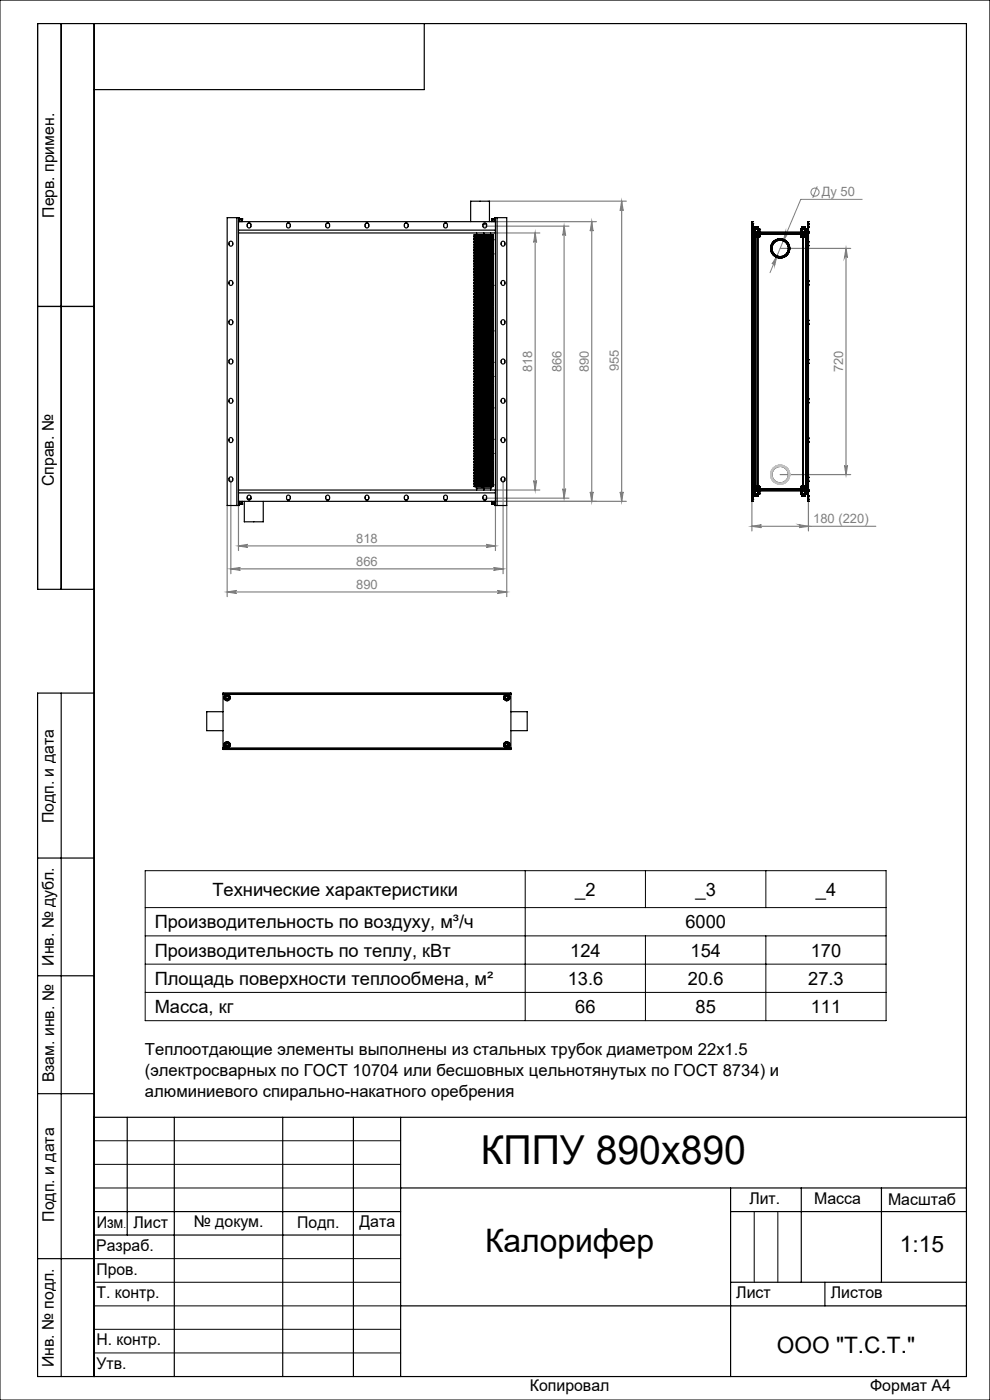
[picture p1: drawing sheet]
<svg xmlns="http://www.w3.org/2000/svg" width="210mm" height="297mm" viewBox="0 0 210 297" stroke-linecap="round" stroke-linejoin="round" font-family="sans-serif">
<defs><g id="words">
<text font-size="8.5" x="102" y="247">КППУ 890х890</text>
<text font-size="6.9" x="102.9" y="265.6">Калорифер</text>
<g font-size="4.8">
<text x="190.9" y="265.6">1:15</text>
<text x="164.8" y="287">ООО &quot;Т.С.Т.&quot;</text>
</g>
<g font-size="3.9">
<text x="45.1" y="190.1">Технические характеристики</text>
<text x="122" y="190">_2</text>
<text x="147.5" y="190">_3</text>
<text x="173.1" y="190">_4</text>
<text x="32.8" y="196.9">Производительность по воздуху, м³/ч</text>
<text x="145.4" y="196.9">6000</text>
<text x="32.8" y="202.9">Производительность по теплу, кВт</text>
<text x="121" y="202.9">124</text>
<text x="146.5" y="202.9">154</text>
<text x="172" y="202.9">170</text>
<text x="32.8" y="208.9">Площадь поверхности теплообмена, м²</text>
<text x="120.4" y="208.9">13.6</text>
<text x="145.9" y="208.9">20.6</text>
<text x="171.4" y="208.9">27.3</text>
<text x="32.8" y="214.9">Масса, кг</text>
<text x="122" y="214.9">66</text>
<text x="147.5" y="214.9">85</text>
<text x="172" y="214.9">111</text>
</g>
<g font-size="3.5">
<text x="30.7" y="223.8">Теплоотдающие элементы выполнены из стальных трубок диаметром 22х1.5</text>
<text x="30.7" y="228.3">(электросварных по ГОСТ 10704 или бесшовных цельнотянутых по ГОСТ 8734) и</text>
<text x="30.7" y="232.8">алюминиевого спирально-накатного оребрения</text>
</g>
<g font-size="3.4">
<text x="11.5" y="46.2" transform="rotate(-90 11.5 46.2)">Перв. примен.</text>
<text x="11.4" y="103.2" transform="rotate(-90 11.4 103.2)">Справ. №</text>
<text x="11.4" y="174.7" transform="rotate(-90 11.4 174.7)">Подп. и дата</text>
<text x="11.5" y="204.9" transform="rotate(-90 11.5 204.9)">Инв. № дубл.</text>
<text x="11.5" y="229.6" transform="rotate(-90 11.5 229.6)">Взам. инв. №</text>
<text x="159" y="255.5">Лит.</text>
<text x="172.7" y="255.5">Масса</text>
<text x="188.4" y="255.6">Масштаб</text>
<text x="11.5" y="259.2" transform="rotate(-90 11.5 259.2)">Подп. и дата</text>
<text x="20.5" y="260.4">Изм</text>
<text x="28.3" y="260.4">Лист</text>
<text x="41.1" y="260.4">№ докум.</text>
<text x="63.1" y="260.4">Подп.</text>
<text x="76.2" y="260.4">Дата</text>
<text x="20.4" y="265.4">Разраб.</text>
<text x="20.5" y="275.4">Т. контр.</text>
<text x="20.5" y="270.4">Пров.</text>
<text x="156.2" y="275.4">Лист</text>
<text x="176.2" y="275.4">Листов</text>
<text x="20.5" y="285.4">Н. контр.</text>
<text x="11.4" y="290" transform="rotate(-90 11.4 290)">Инв. № подл.</text>
<text x="20.5" y="290.4">Утв.</text>
<text x="112.4" y="295">Копировал</text>
<text x="184.6" y="295">Формат А4</text>
</g>
<g font-size="2.7" fill="#808080">
<text x="174.3" y="41.7">Ду 50</text>
<text x="112.9" y="79" transform="rotate(-90 112.9 79)">818</text>
<text x="119.1" y="79" transform="rotate(-90 119.1 79)">866</text>
<text x="124.9" y="79" transform="rotate(-90 124.9 79)">890</text>
<text x="131.3" y="78.8" transform="rotate(-90 131.3 78.8)">955</text>
<text x="178.9" y="79" transform="rotate(-90 178.9 79)">720</text>
<text x="172.5" y="111">180 (220)</text>
<text x="75.6" y="115.2">818</text>
<text x="75.6" y="120.1">866</text>
<text x="75.6" y="124.9">890</text>
</g>
<text font-size="2.1" x="26.2" y="260.4">.</text>
</g></defs>
<g fill="none" stroke="#808080" stroke-width=".21">
<path d="M173.4 39.5l-1 2.5M164.8 54.3l-.5 2a.31 .31 0 0 0-.1-.5 .31 .31 0 0 0-.4 .2zM166.7 49.1a.31 .31 0 0 0 .1 .4 .31 .31 0 0 0 .4-.1l-1 1.7zM182.9 42.3h-13l-6.6 15.6"/>
<circle cx="172.9" cy="40.8" r=".86"/>
</g>
<g fill="none" stroke="#808080" stroke-width=".25">
<path d="M102.8 48h17.9M103.6 42.7h29.3M105.1 49.4h9.4M105.1 47h21.4M113.5 49.4l.3 2a.3 .3 0 0 0-.3-.3 .3 .3 0 0 0-.3 .3zM113.5 49.4v54.6M119.7 48v57.7M119.7 48l.3 1.9a.3 .3 0 0 0-.3-.2 .3 .3 0 0 0-.3 .2zM125.5 47v59.4M125.5 47l.3 2a.3 .3 0 0 0-.3-.3 .3 .3 0 0 0-.3 .3zM131.9 42.7l.3 2a.32 .32 0 0 0-.3-.3 .32 .32 0 0 0-.3 .3zM131.9 42.7v63.7"/>
<path d="M165.5 52.7h14.9M179.5 52.7v48M179.5 52.7l.3 2a.32 .32 0 0 0-.3-.3 .32 .32 0 0 0-.4 .3zM179.1 98.7a.32 .32 0 0 0 .4 .3 .32 .32 0 0 0 .3-.3l-.3 2zM48.2 107.2v19.4M49 101.8v19.9M50.6 107.2v9.6M50.6 115.8h54.5M50.6 115.8l2-.3a.32 .32 0 0 0-.3 .3 .32 .32 0 0 0 .3 .3zM102.8 105.7h17.9M103.1 115.5l2 .3-2 .3a.32 .32 0 0 0 .3-.3 .32 .32 0 0 0-.3-.3zM105.1 107.2v9.6"/>
<path d="M105.1 104h9.4M106.7 101.8v19.9M107.5 107.2v19.4M113.2 101.9a.3 .3 0 0 0 .3 .3 .3 .3 0 0 0 .3-.3l-.3 2.1zM119.4 103.7a.3 .3 0 0 0 .3 .3 .3 .3 0 0 0 .3-.3l-.3 2zM125.2 104.3a.3 .3 0 0 0 .3 .4 .3 .3 0 0 0 .3-.4l-.3 2.1zM131.6 104.3a.32 .32 0 0 0 .3 .4 .32 .32 0 0 0 .3-.4l-.3 2.1zM132.9 106.4h-27.8M159.5 111.7l2-.4a.3 .3 0 0 0-.3 .3 .3 .3 0 0 0 .3 .3zM159.5 106.4v6.2M159.5 111.7h26.3M165.5 100.7h14.9"/>
<path d="M169.5 111.3l2 .4-2 .2a.3 .3 0 0 0 .3-.3 .3 .3 0 0 0-.3-.3zM171.5 106.4v6.2M48.2 125.6l2-.3a.32 .32 0 0 0-.3 .3 .32 .32 0 0 0 .3 .3zM48.2 125.6h59.3M49 120.7l2-.3a.3 .3 0 0 0-.3 .3 .3 .3 0 0 0 .3 .3zM49 120.7h57.7M104.7 120.4l2 .3-2 .3a.3 .3 0 0 0 .3-.3 .3 .3 0 0 0-.3-.3zM105.5 125.3l2 .3-2 .3a.32 .32 0 0 0 .3-.3 .32 .32 0 0 0-.3-.3z"/>
</g>
<g fill="none" stroke="#000" stroke-width=".21">
<path d="M0 0h210v297h-210zM30.8 184.7h157.2v31.8h-157.2zM30.8 198.5h157.2M30.8 192.5h157.2M111.4 184.7v31.8M136.9 184.7v7.8M136.9 198.5v18M162.5 184.7v7.8M162.5 198.5v18M30.8 204.5h157.2M30.8 210.5h157.2M20 242h65"/>
<path d="M20 247h65M20 252h65M160 257v15M165 257v15M20 267h65M20 272h65M20 277h65M20 282h65M20 287h65"/>
</g>
<g fill="none" stroke="#000" stroke-width=".25">
<path d="M13 5v120M20 5v287M90 5v14h-70M8 65h12M20 125h-12v-120h197v287h-197v-145h12M13 147v145M8 182h12M8 207h12M8 232h12M20 237h185M27 237v25M37 237v55"/>
<path d="M60 237v55M75 237v55M85 237v55M20 257h65M85 252h120M155 252v40M155 257h50M170 252v20M187 252v20M8 267h12M20 262h65M85 277h120"/>
<path d="M155 272h50M175 272v5"/>
</g>
<g fill="#808080">
<path d="M164.8 54.3l-1 1.7a.31 .31 0 0 1 .4-.1 .31 .31 0 0 1 .1 .4zM166.7 49.1l-.5 2 1-1.7a.31 .31 0 0 1-.4 .1 .31 .31 0 0 1-.1-.4z"/>
<path d="M159.5 111.7l2-.4a.3 .3 0 0 0-.3 .3 .3 .3 0 0 0 .3 .3zM169.5 111.3l2 .4-2 .2a.3 .3 0 0 0 .3-.3 .3 .3 0 0 0-.3-.3z"/>
<path d="M50.6 115.8l2-.3a.32 .32 0 0 0-.3 .3 .32 .32 0 0 0 .3 .3zM103.1 115.5l2 .3-2 .3a.32 .32 0 0 0 .3-.3 .32 .32 0 0 0-.3-.3z"/>
<path d="M48.2 125.6l2-.3a.32 .32 0 0 0-.3 .3 .32 .32 0 0 0 .3 .3zM105.5 125.3l2 .3-2 .3a.32 .32 0 0 0 .3-.3 .32 .32 0 0 0-.3-.3z"/>
<path d="M49 120.7l2-.3a.3 .3 0 0 0-.3 .3 .3 .3 0 0 0 .3 .3zM104.7 120.4l2 .3-2 .3a.3 .3 0 0 0 .3-.3 .3 .3 0 0 0-.3-.3z"/>
<path d="M179.5 52.7l.3 2a.32 .32 0 0 0-.3-.3 .32 .32 0 0 0-.4 .3zM179.1 98.7a.32 .32 0 0 0 .4 .3 .32 .32 0 0 0 .3-.3l-.3 2z"/>
<path d="M113.2 101.9a.3 .3 0 0 0 .3 .3 .3 .3 0 0 0 .3-.3l-.3 2.1zM113.5 49.4l.3 2a.3 .3 0 0 0-.3-.3 .3 .3 0 0 0-.3 .3zM131.6 104.3a.32 .32 0 0 0 .3 .4 .32 .32 0 0 0 .3-.4l-.3 2.1zM131.9 42.7l.3 2a.32 .32 0 0 0-.3-.3 .32 .32 0 0 0-.3 .3z"/>
<path d="M125.5 47l.3 2a.3 .3 0 0 0-.3-.3 .3 .3 0 0 0-.3 .3zM125.2 104.3a.3 .3 0 0 0 .3 .4 .3 .3 0 0 0 .3-.4l-.3 2.1zM119.7 48l.3 1.9a.3 .3 0 0 0-.3-.2 .3 .3 0 0 0-.3 .2zM119.4 103.7a.3 .3 0 0 0 .3 .3 .3 .3 0 0 0 .3-.3l-.3 2z"/>
</g>
<g fill="none" stroke="#000" stroke-width=".25">
<path d="M48.7 59.6a.47 .47 0 0 1 .6 .1 .47 .47 0 0 1 0 .7 .47 .47 0 0 1-.7 0zM48.7 51.3a.47 .47 0 0 1 .6 .1 .47 .47 0 0 1 0 .6 .47 .47 0 0 1-.7 0zM50.2 46.2h.4M50.2 46.2h-2v61h2M50.2 46.2v61M50.6 48.8v55.8M50.6 46.2v2.6M50.6 47h54.5M50.6 48.8h54.5M50.6 49.4h54.5M50.6 46.2h.2v.8M50.8 46.4h.1v.6"/>
<path d="M50.9 47h.4M50.9 46.5h.4M51.3 47h.1M51.3 46.5h.1M51.3 46.5v.5M51.3 46.5l.1 .5M52.6 47.3a.41 .41 0 0 1 .6 .4v.3a.41 .41 0 0 1-.4 .4 .41 .41 0 0 1-.4-.4zM52.6 47.4h.5M60.9 47.4a.39 .39 0 0 1 .4-.1 .39 .39 0 0 1 .3 .4v.3a.39 .39 0 0 1-.4 .4 .39 .39 0 0 1-.4-.4zM61 47.4h.4M69.2 47.4a.42 .42 0 0 1 .5-.1 .42 .42 0 0 1 .2 .4 .49 .49 0 0 1-.5 .7 .6 .6 0 0 1-.2-1zM69.3 47.4h.4"/>
<path d="M77.5 47.4a.42 .42 0 0 1 .5-.1 .42 .42 0 0 1 .2 .4v.3a.41 .41 0 0 1-.4 .4 .41 .41 0 0 1-.4-.4zM77.6 47.4h.5M85.8 47.5a.4 .4 0 0 1 .5-.2 .4 .4 0 0 1 .3 .4v.3a.41 .41 0 0 1-.4 .4 .41 .41 0 0 1-.4-.4zM85.9 47.4h.5M94.3 47.3a.39 .39 0 0 1 .4 0 .39 .39 0 0 1 .2 .4v.3a.39 .39 0 0 1-.4 .4 .39 .39 0 0 1-.4-.4zM94.3 47.4h.4M99.8 47v-4.3h4v4.3M100.6 50.9h.1M100.6 53.9h.1M100.6 51.5h1.5M100.6 52.2h1.5M100.6 52.6h1.5"/>
<path d="M100.6 53.5h1.5M100.6 53.9h1.5M100.6 54.9h1.5M100.6 55.2h1.5M100.6 55.6h1.5M100.6 55.5h1.5M100.6 56.5h1.5M100.6 56.9h1.5M100.6 57.2h1.5M100.6 58.2h1.5M100.6 58.6h1.5M100.6 58.9h1.5"/>
<path d="M100.6 59.2h1.5M100.6 59.5h1.5M100.6 59.9h1.5M100.6 57.5h1.5M100.6 49.9h1.5M100.6 49.8h1.5M100.6 49.8h2M100.6 50.2h1.5M100.6 50.5h1.5M100.6 50.9h1.5M100.6 51.2h1.5M100.6 51.9h1.5"/>
<path d="M100.6 52.5h1.5M100.6 52.9h1.5M100.6 52.8h1.5M100.6 54.2h1.5M100.6 54.5h1.5M100.6 55.9h1.5M100.6 55.8h1.5M100.6 56.2h1.5M100.6 57.9h1.5M100.6 53.2h1.5M100.6 49.8v.1M100.6 50.2h.1"/>
<path d="M100.6 50.5h.1M100.6 51.2h.1M100.6 51.5h.1M100.6 51.9h.1M100.6 52.2h.1M100.6 52.5v.1M100.6 52.8v.1M100.6 53.2h.1M100.6 53.5h.1M100.6 54.2h.1M100.6 54.5h.1M100.6 54.9h.1"/>
<path d="M100.6 55.2h.1M100.6 55.5v.1M100.6 55.8v.1M100.6 56.2h.1M100.6 56.5h.1M100.6 56.9h.1M100.6 57.2h.1M100.6 57.5h.1M100.6 57.9h.1M100.6 58.2h.1M100.6 58.5v.1M100.6 58.8v.1"/>
<path d="M100.6 59.2h.1M100.6 59.5h.1M100.6 59.9h.1M100.6 51.5l.4 .1M100.6 51.5h.4M100.6 52.2h.4M100.6 52.6h.4M100.6 55.2h.4M100.6 56.5l.4 .1M100.6 58.2h.4M100.6 58.6h.4M100.6 58.9h.4"/>
<path d="M100.6 58.8h.4M100.6 59.2h.4M100.6 59.5l.4 .1M100.6 59.5h.4M100.6 59.9h.4M100.6 55.6h.4M100.6 57.2l.4 .1M100.6 49.9h.4M100.6 50.2h.4M100.6 50.5l.4 .1M100.6 50.9h.4M100.6 51.2l.4 .1"/>
<path d="M100.6 51.9h.4M100.6 52.9h.4M100.6 52.8h.4M100.6 53.9h.4M100.6 54.5l.4 .1M100.6 54.5h.4M100.6 55.9h.4M100.6 55.8h.4M100.6 56.2h.4M100.6 57.5l.4 .1M100.6 57.5h.4M100.6 57.9h.4"/>
<path d="M100.6 54.9h.4M100.6 56.5h.4M100.6 53.5l.4 .1M100.6 56.9h.4M100.6 54.2l.4 .1M100.6 53.2h.4M101 51.6h1.6M101 51.5h1.6M101 52.2h1.6M101 52.6h1.6M101 53.8h1.6M101 54.8h1.6"/>
<path d="M101 55.2h1.6M101 56.6h1.6M101 57.1h1.6M101 58.2h1.6M101 58.6h1.6M101 58.5h1.6M101 58.9h1.6M101 58.8h1.6M101 59.2h1.6M101 59.6h1.6M101 59.5h1.6M101 59.9h1.6"/>
<path d="M101 59.8h1.6M101 55.6h1.6M101 55.5h1.6M101 53.5h1.6M101 57.3h1.6M101 49.9h1.6M101 50.2h1.6M101 50.6h1.6M101 50.5h1.6M101 50.9h1.6M101 50.8h1.6M101 51.3h1.6"/>
<path d="M101 51.1h1.6M101 51.9h1.6M101 51.8h1.6M101 52.5h1.6M101 52.9h1.6M101 52.8h1.6M101 53.9h1.6M101 54.1h1.6M101 54.6h1.6M101 54.5h1.6M101 55.9h1.6M101 55.8h1.6"/>
<path d="M101 56.2h1.6M101 56.8h1.6M101 57.6h1.6M101 57.5h1.6M101 57.9h1.6M101 54.9h1.6M101 56.5h1.6M101 53.6h1.6M101 56.9h1.6M101 53.2h1.6M101 54.3h1.6M101 57.8h1.6"/>
<path d="M101 53.8l-.4 .1M101 54.8l-.4 .1M101 57.1l-.4 .1M101 58.5h-.4M101 59.2h-.4M101 59.8l-.4 .1M101 55.5h-.4M101 53.5h-.4M101 50.2h-.4M101 50.5h-.4M101 50.8l-.4 .1M101 51.1l-.4 .1"/>
<path d="M101 51.8l-.4 .1M101 52.5h-.4M101 54.1l-.4 .1M101 56.8l-.4 .1M101 56.2h-.4M101 53.2h-.4M101 57.8l-.4 .1M101 49.9v.3M101 50.2v.3M101 50.6v.2M101 50.9v.2M101 51.3v.2"/>
<path d="M101 51.6v.2M101 51.9v.3M101 52.2v.3M101 52.6v.2M101 52.9v.3M101 53.2v.3M101 53.6v.2M101 53.9v.2M101 54.3v.2M101 54.6v.2M101 54.9v.3M101 55.2v.3"/>
<path d="M101 55.6v.2M101 55.9v.3M101 56.2v.3M101 56.6v.2M101 56.9v.2M101 57.3v.2M101 57.6v.2M101 57.9v.3M101 58.2v.3M101 58.6v.2M101 58.9v.3M101 59.2v.3"/>
<path d="M101 59.6v.2M101 59.9v.2M101.1 49.4v.4M102.1 53.9h.1M102.1 50.9h.1M102.1 53.9h2.5M102.1 54.2h2.5M102.1 54.5h2.5M102.1 54.9h2.5M102.1 55.2h2.5M102.1 55.9h2.5M102.1 55.8h2.5"/>
<path d="M102.1 56.2h2.5M102.1 59.9h2.5M102.1 51.9h2.5M102.1 55.6h2.5M102.1 55.5h2.5M102.1 59.5h2.5M102.1 56.5h2.5M102.1 56.9h2.5M102.1 57.2h2.5M102.1 57.5h2.5M102.1 57.9h2.5M102.1 58.2h2.5"/>
<path d="M102.1 58.6h2.5M102.1 58.9h2.5M102.1 52.6h2.5M102.1 52.9h2.5M102.1 52.8h2.5M102.1 53.2h2.5M102.1 53.5h2.5M102.1 51.5h2.5M102.1 52.5h2.5M102.1 51.2h2.5M102.1 52.2h2.5M102.1 59.2h2.5"/>
<path d="M102.1 49.9h2.5M102.1 49.8h2.5M102.1 50.2h2.5M102.1 50.5h2.5M102.1 50.9h2.5M102.1 51.5h.5M102.1 52.2h.5M102.1 52.6h.5M102.1 55.2h.5M102.1 58.2h.5M102.1 58.6h.5M102.1 58.8h.5"/>
<path d="M102.1 59.2h.5M102.1 59.5h.5M102.1 59.9h.5M102.1 55.6h.5M102.1 49.8h.5M102.1 50.2h.5M102.1 51.9h.5M102.1 52.8h.5M102.1 54.5h.5M102.1 55.8h.5M102.1 56.2h.5M102.1 57.5h.5"/>
<path d="M102.1 57.9h.5M102.1 54.9h.5M102.1 56.5h.5M102.1 56.9h.5M102.1 53.2h.5M102.1 49.8v.1M102.1 50.2h.1M102.1 50.5h.1M102.1 51.2h.1M102.1 51.5h.1M102.1 51.9h.1M102.1 52.2h.1"/>
<path d="M102.1 52.5v.1M102.1 52.8v.1M102.1 53.2h.1M102.1 53.5h.1M102.1 54.2h.1M102.1 54.5h.1M102.1 54.9h.1M102.1 55.2h.1M102.1 55.5v.1M102.1 55.8v.1M102.1 56.2h.1M102.1 56.5h.1"/>
<path d="M102.1 56.9h.1M102.1 57.2h.1M102.1 57.5h.1M102.1 57.9h.1M102.1 58.2h.1M102.1 58.5v.1M102.1 58.8v.1M102.1 59.2h.1M102.1 59.5h.1M102.1 59.9h.1M102.1 54.2l.5 .1M102.1 54.5l.5 .1"/>
<path d="M102.1 55.9h.5M102.1 59.5l.5 .1M102.1 56.5l.5 .1M102.1 57.2l.5 .1M102.1 57.5l.5 .1M102.1 58.9h.5M102.1 53.5l.5 .1M102.1 51.2l.5 .1M102.1 51.5l.5 .1M102.1 52.9h.5M102.1 53.9h.5M102.1 50.5l.5 .1"/>
<path d="M102.1 50.9h.5M102.1 49.9h.5M102.5 47.5a.4 .4 0 0 1 .4-.2 .4 .4 0 0 1 .3 .4v.3a.39 .39 0 0 1-.4 .4 .39 .39 0 0 1-.4-.4zM102.6 54.3h1.5M102.6 54.1h1.5M102.6 54.9h1.5M102.6 55.2h1.5M102.6 56.2h1.5M102.6 59.8h1.5M102.6 51.8h1.5M102.6 53.8h1.5M102.6 54.6h1.5"/>
<path d="M102.6 54.5h1.5M102.6 54.8h1.5M102.6 55.6h1.5M102.6 55.9h1.5M102.6 55.8h1.5M102.6 59.6h1.5M102.6 56.6h1.5M102.6 56.5h1.5M102.6 56.9h1.5M102.6 56.8h1.5M102.6 57.3h1.5M102.6 57.1h1.5"/>
<path d="M102.6 57.6h1.5M102.6 57.5h1.5M102.6 57.9h1.5M102.6 57.8h1.5M102.6 58.2h1.5M102.6 58.6h1.5M102.6 58.5h1.5M102.6 58.9h1.5M102.6 58.8h1.5M102.6 52.6h1.5M102.6 59.5h1.5M102.6 59.9h1.5"/>
<path d="M102.6 53.2h1.5M102.6 53.6h1.5M102.6 51.5h1.5M102.6 55.5h1.5M102.6 52.5h1.5M102.6 51.3h1.5M102.6 51.6h1.5M102.6 52.2h1.5M102.6 59.2h1.5M102.6 52.9h1.5M102.6 52.8h1.5M102.6 53.5h1.5"/>
<path d="M102.6 53.9h1.5M102.6 50.6h1.5M102.6 50.8h1.5M102.6 51.1h1.5M102.6 51.9h1.5M102.6 50.2h1.5M102.6 50.5h1.5M102.6 50.9h1.5M102.6 49.8h2M102.6 49.9h1.5M102.6 54.1l-.5 .1M102.6 59.8l-.5 .1"/>
<path d="M102.6 51.8l-.5 .1M102.6 53.8l-.5 .1M102.6 54.8l-.5 .1M102.6 56.2h-.5M102.6 56.8l-.5 .1M102.6 57.1l-.5 .1M102.6 57.8l-.5 .1M102.6 58.5h-.5M102.6 53.2h-.5M102.6 55.5h-.5M102.6 52.5h-.5M102.6 59.2h-.5"/>
<path d="M102.6 53.5h-.5M102.6 50.8l-.5 .1M102.6 51.1l-.5 .1M102.6 50.2h-.5M102.6 50.5h-.5M102.6 49.9v.3M102.6 50.2v.3M102.6 50.6v.2M102.6 50.9v.2M102.6 51.3v.2M102.6 51.6v.2M102.6 51.9v.3"/>
<path d="M102.6 52.2v.3M102.6 52.6v.2M102.6 52.9v.3M102.6 53.2v.3M102.6 53.6v.2M102.6 53.9v.2M102.6 54.3v.2M102.6 54.6v.2M102.6 54.9v.3M102.6 55.2v.3M102.6 55.6v.2M102.6 55.9v.3"/>
<path d="M102.6 56.2v.3M102.6 56.6v.2M102.6 56.9v.2M102.6 57.3v.2M102.6 57.6v.2M102.6 57.9v.3M102.6 58.2v.3M102.6 58.6v.2M102.6 58.9v.3M102.6 59.2v.3M102.6 59.6v.2M102.6 59.9v.2"/>
<path d="M102.6 49.4v.4M103.2 47.5l-.8 .1M104.1 49.4v.4M104.1 51.8l.5 .1M104.1 51.5h.5M104.1 52.5h.5M104.1 52.2h.5M104.1 52.6h.5M104.1 55.5h.5M104.1 55.2h.5M104.1 56.8l.5 .1M104.1 58.2h.5"/>
<path d="M104.1 58.6h.5M104.1 59.2h.5M104.1 58.8h.5M104.1 59.8l.5 .1M104.1 59.5h.5M104.1 59.9h.5M104.1 55.6h.5M104.1 50.2h.5M104.1 51.9h.5M104.1 53.2h.5M104.1 52.8h.5M104.1 54.1l.5 .1"/>
<path d="M104.1 54.5h.5M104.1 56.2h.5M104.1 55.8h.5M104.1 57.8l.5 .1M104.1 57.5h.5M104.1 57.9h.5M104.1 54.9h.5M104.1 56.5h.5M104.1 53.8l.5 .1M104.1 56.9h.5M104.1 54.8l.5 .1M104.1 57.1l.5 .1"/>
<path d="M104.1 58.5h.5M104.1 53.5h.5M104.1 50.8l.5 .1M104.1 51.1l.5 .1M104.1 50.5h.5M104.1 49.9v.3M104.1 50.2v.3M104.1 50.6v.2M104.1 50.9v.2M104.1 51.3v.2M104.1 51.6v.2M104.1 51.9v.3"/>
<path d="M104.1 52.2v.3M104.1 52.6v.2M104.1 52.9v.3M104.1 53.2v.3M104.1 53.6v.2M104.1 53.9v.2M104.1 54.3v.2M104.1 54.6v.2M104.1 54.9v.3M104.1 55.2v.3M104.1 55.6v.2M104.1 55.9v.3"/>
<path d="M104.1 56.2v.3M104.1 56.6v.2M104.1 56.9v.2M104.1 57.3v.2M104.1 57.6v.2M104.1 57.9v.3M104.1 58.2v.3M104.1 58.6v.2M104.1 58.9v.3M104.1 59.2v.3M104.1 59.6v.2M104.1 59.9v.2"/>
<path d="M104.4 46.5h.1M104.4 46.5l-.1 .5M104.4 47h.1M104.4 46.5v.5M104.4 47h.4M104.4 46.5h.4M104.6 53.9h.1M104.6 50.9h.1M104.6 53.5l-.5 .1M104.6 54.5l-.5 .1M104.6 58.2h-.5M104.6 58.9h-.5"/>
<path d="M104.6 59.5l-.5 .1M104.6 55.2h-.5M104.6 49.9h-.5M104.6 50.5l-.5 .1M104.6 50.9h-.5M104.6 51.5l-.5 .1M104.6 53.9h-.5M104.6 56.5l-.5 .1M104.6 55.9h-.5M104.6 52.9h-.5M104.6 57.5l-.5 .1M104.6 49.8v.1"/>
<path d="M104.6 50.2h.1M104.6 50.5h.1M104.6 51.2h.1M104.6 51.5h.1M104.6 51.9h.1M104.6 52.2h.1M104.6 52.5v.1M104.6 52.8v.1M104.6 53.2h.1M104.6 53.5h.1M104.6 54.2h.1M104.6 54.5h.1"/>
<path d="M104.6 54.9h.1M104.6 55.2h.1M104.6 55.5v.1M104.6 55.8v.1M104.6 56.2h.1M104.6 56.5h.1M104.6 56.9h.1M104.6 57.2h.1M104.6 57.5h.1M104.6 57.9h.1M104.6 58.2h.1M104.6 58.5v.1"/>
<path d="M104.6 58.8v.1M104.6 59.2h.1M104.6 59.5h.1M104.6 59.9h.1M104.6 54.2l-.5 .1M104.6 57.2l-.5 .1M104.6 51.2l-.5 .1M104.6 52.2h-.5M104.9 46.4h-.1v.6M105.1 48.8v55.8M105.1 46.2h.3M105.1 46.2v2.6"/>
<path d="M105.1 46.2h-.2v.8M105.4 46.2v61M105.4 46.2h2.1v61h-2.1M106.4 59.6a.46 .46 0 0 1 .7 .5 .46 .46 0 0 1-.7 .3l-.1-.5zM106.5 51.2a.48 .48 0 0 1 .6 .5 .48 .48 0 0 1-.7 .4 .62 .62 0 0 1 .1-.9zM159.5 59.6h.1M159.5 52.1h.1M159.5 51.3h.1M159.5 49.4h.1M159.5 47.4h.1M159.5 48.2h.1M159.5 47h.1"/>
<path d="M159.5 49.1h.1M159.5 59.6v.8M159.5 51.3v.8M159.5 49.4h.6M159.5 47.4v.8M159.5 49.1l.3 .3M159.5 49.4h12M159.5 59.6h.3M159.5 52.1h.3M159.5 51.3h.3M159.5 47v2.1M159.5 49.4v54.6"/>
<path d="M159.6 48.2h.1M159.6 47.4h.1M159.6 47h.1M159.6 49.1h.1M159.6 47.4v.8M159.6 49.1l.2 .2M159.6 47v2.1M159.8 59.6h.1M159.8 51.3h.1M159.8 52.1h.1M159.8 49.4h.1M159.8 59.6v.8"/>
<path d="M159.8 51.3v.8M159.8 49.4h.3M159.8 49.4v54.6M159.8 49.6h.1M159.8 49.3h.1M159.8 49.6h11.4M159.8 49.3h11.4M159.8 49.8h1.3zM159.8 49.6h1.3zM159.8 49.3h1.3zM159.8 49.2h1.3zM159.8 48.6h.3"/>
<path d="M159.8 48.6h.1M159.8 49.1h.3M159.8 49.1h.1M159.8 48.6v1.2M159.8 49.1l.1 .1M159.9 49.8h.1M159.9 50.2h.2M159.9 50.2h.1M159.9 49.8v.4M159.9 49.8h.2M159.9 50.2h1.1zM159.9 49.2h1.1z"/>
<path d="M159.9 48.6h1.1zM160.1 49.6h.1M160.1 49.4h.1M160.1 49.3h.1M160.1 49.4h.8M160.1 49.6h.8M160.1 49.3h.8M160.1 49.3v54.8M160.1 49.8h.1M160.1 50.2h.1M160.1 49.8h.8zM160.1 49.6h.8z"/>
<path d="M160.1 49.3h.8zM160.1 49.2h.8zM160.1 48.6h.1M160.1 49.1h.1M160.2 49.8h.6zM160.2 48.2h.6zM160.2 49.2h.6zM160.2 48.6h.6zM160.2 48.2l-.1 2M160.2 48.6h.6M160.2 49.1h.6M160.2 48.6v.5"/>
<path d="M160.2 49.4v.2M160.2 50.2h.6M160.2 48.1h.6zM160.2 48.1v.1M160.2 49.8h.6M160.2 49.8v.4M160.6 50.1v53.2M160.8 49.8h.1M160.8 50.2h.1M160.8 49.1h.1M160.8 48.6h.1M160.8 48.1l.1 2.1"/>
<path d="M160.8 48.6v.5M160.8 49.8v53.8M160.8 48.6h.3M160.8 49.1h.3M160.9 50.2h.2M160.9 49.8h.2M160.9 49.6h.1M160.9 49.4h.1M160.9 49.3h.1M160.9 49.3v.3M160.9 49.7l-.3 .4M160.9 49.7h9.1"/>
<path d="M160.9 49.7h.2M161 50.2h.1M161 48.6h.1M161.1 49.7h8.8M161.1 49.7l-.5 .4M161.1 49.8h.1M161.1 50.2h.1M161.1 49.1h.1M161.1 48.6h.1M161.1 48.6v.5M161.1 49.8v.4M161.1 49.1l-.1 .1"/>
<path d="M161.1 49.2v.1M161.1 49.6v.2M169.8 49.8h1.4zM169.8 49.6h1.4zM169.8 49.3h1.4zM169.8 49.2h1.4zM169.8 49.2v.1M169.8 49.6v.2M169.9 50.2h.2M169.9 50.2h.1M169.9 49.8h.1M169.9 48.6h.1"/>
<path d="M169.9 48.6h.2M169.9 49.1h.1M169.9 49.1h.2M169.9 48.6v.5M169.9 49.8v.4M169.9 49.1l.1 .1M169.9 49.8h.2M169.9 49.7l.5 .4M169.9 49.7h.1M170 50.2h1zM170 49.2h1zM170 48.6h1z"/>
<path d="M170 49.7l.4 .4M170.1 49.6h.1M170.1 49.4h.1M170.1 49.3h.1M170.1 49.4h.8M170.1 49.6h.8M170.1 49.8h.8zM170.1 49.6h.8zM170.1 49.3h.8zM170.1 49.2h.8zM170.1 49.3h.8M170.1 49.8h.1"/>
<path d="M170.1 49.8h.7zM170.1 50.2h.1M170.1 48.2h.7zM170.1 48.6h.7zM170.1 48.6h.1M170.1 49.2h.7zM170.1 49.1h.1M170.1 48.2v2M170.2 50.2h.5M170.2 48.1h.5zM170.2 48.6h.6M170.2 49.1h.6"/>
<path d="M170.2 48.1l-.1 .1M170.2 49.8h.5M170.2 48.6v.5M170.2 49.8v53.8M170.4 50.1v53.2M170.7 49.8h.2M170.7 50.2h.2M170.7 48.1l.1 1.7M170.7 49.8v.4M170.8 49.1h.1M170.8 48.6h.1M170.8 48.6v.5"/>
<path d="M170.8 49.4v.2M170.9 50.2h.2M170.9 48.6h.2M170.9 49.1h.2M170.9 48.6v56.1M170.9 49.8h.2M170.9 49.6h.1M170.9 49.4h.1M170.9 49.3h.1M170.9 49.4h.6M170.9 49.4h.3M171 48.6h.1"/>
<path d="M171.1 49.8h.1M171.1 50.2h.1M171.1 49.8v.4M171.1 48.6h.1M171.1 49.1h.1M171.1 49.8l-.1 .4M171.1 48.6v.5M171.1 49.1l-.1 .1M171.2 49.3h.1M171.2 49.2v.6M171.2 49.4h.1M171.2 49.6h.1"/>
<path d="M171.2 59.6h.1M171.2 51.3h.1M171.2 52.1h.1M171.2 59.6v.8M171.2 51.3v.8M171.2 59.6h.3M171.2 52.1h.3M171.2 51.3h.3M171.2 49.4v54.6M171.3 47.4h.1M171.3 48.2h.1M171.3 47h.1"/>
<path d="M171.3 49.1h.1M171.3 47.4v.8M171.3 49.1l-.1 .2M171.3 47h.2M171.3 47v2.1M171.3 47.4h.2M171.3 48.2h.2M171.3 49.1h.2M171.5 59.6h.1M171.5 51.3h.1M171.5 52.1h.1M171.5 49.4h.1"/>
<path d="M171.5 47.4h.1M171.5 48.2h.1M171.5 47h.1M171.5 49.1h.1M171.5 59.6v.8M171.5 51.3v.8M171.5 47.4v.8M171.5 49.1l-.3 .3M171.5 47v2.1M171.5 49.4v54.6M48.7 76.3a.42 .42 0 0 1 .4-.1 .42 .42 0 0 1 .3 .3 .49 .49 0 0 1-.5 .7 .6 .6 0 0 1-.2-.9zM48.7 67.9a.42 .42 0 0 1 .4 0 .42 .42 0 0 1 .3 .3 .49 .49 0 0 1-.5 .7 .6 .6 0 0 1-.2-1z"/>
<path d="M100.6 76.9h.1M100.6 70.2h.1M100.6 60.5h.1M100.6 79.9h.1M100.6 71.2h1.5M100.6 73.2h1.5M100.6 76.9h1.5M100.6 77.2h1.5M100.6 71.5h1.5M100.6 71.9h1.5M100.6 72.2h1.5M100.6 61.9h1.5"/>
<path d="M100.6 61.8h1.5M100.6 62.9h1.5M100.6 63.2h1.5M100.6 63.6h1.5M100.6 63.5h1.5M100.6 63.9h1.5M100.6 63.8h1.5M100.6 64.2h1.5M100.6 64.6h1.5M100.6 64.9h1.5M100.6 65.2h1.5M100.6 65.5h1.5"/>
<path d="M100.6 65.9h1.5M100.6 66.2h1.5M100.6 68.9h1.5M100.6 69.2h1.5M100.6 69.6h1.5M100.6 69.5h1.5M100.6 69.9h1.5M100.6 69.8h1.5M100.6 70.2h1.5M100.6 70.6h1.5M100.6 70.9h1.5M100.6 72.6h1.5"/>
<path d="M100.6 72.9h1.5M100.6 73.6h1.5M100.6 73.5h1.5M100.6 73.9h1.5M100.6 73.8h1.5M100.6 74.2h1.5M100.6 74.5h1.5M100.6 74.9h1.5M100.6 62.2h1.5M100.6 62.5h1.5M100.6 78.8h1.5M100.6 79.5h1.5"/>
<path d="M100.6 79.9h1.5M100.6 68.5h1.5M100.6 76.5h1.5M100.6 77.5h1.5M100.6 77.9h1.5M100.6 75.6h1.5M100.6 75.5h1.5M100.6 79.2h1.5M100.6 75.9h1.5M100.6 75.8h1.5M100.6 76.2h1.5M100.6 66.6h1.5"/>
<path d="M100.6 60.2h1.5M100.6 60.5h1.5M100.6 60.9h1.5M100.6 61.2h1.5M100.6 61.6h1.5M100.6 61.5h1.5M100.6 67.6h1.5M100.6 66.9h1.5M100.6 67.2h1.5M100.6 67.5h1.5M100.6 78.2h1.5M100.6 78.6h1.5"/>
<path d="M100.6 75.2h1.5M100.6 67.8h1.5M100.6 67.9h1.5M100.6 68.2h1.5M100.6 60.2h.1M100.6 60.9h.1M100.6 61.2h.1M100.6 61.5v.1M100.6 61.8v.1M100.6 62.2h.1M100.6 62.5h.1M100.6 62.9h.1"/>
<path d="M100.6 63.2h.1M100.6 63.5v.1M100.6 63.8v.1M100.6 64.2h.1M100.6 64.5v.1M100.6 64.8v.1M100.6 65.2h.1M100.6 65.5h.1M100.6 65.9h.1M100.6 66.2h.1M100.6 66.5v.1M100.6 66.8v.1"/>
<path d="M100.6 67.2h.1M100.6 67.5v.1M100.6 67.8v.1M100.6 68.2h.1M100.6 68.5h.1M100.6 68.9h.1M100.6 69.2h.1M100.6 69.5v.1M100.6 69.8v.1M100.6 70.5v.1M100.6 70.8v.1M100.6 71.2h.1"/>
<path d="M100.6 71.5h.1M100.6 71.9h.1M100.6 72.2h.1M100.6 72.5v.1M100.6 72.8v.1M100.6 73.2h.1M100.6 73.5v.1M100.6 73.8v.1M100.6 74.2h.1M100.6 74.5h.1M100.6 74.9h.1M100.6 75.2h.1"/>
<path d="M100.6 75.5v.1M100.6 75.8v.1M100.6 76.2h.1M100.6 76.5h.1M100.6 77.2h.1M100.6 77.5h.1M100.6 77.9h.1M100.6 78.2h.1M100.6 78.5v.1M100.6 78.8v.1M100.6 79.2h.1M100.6 79.5h.1"/>
<path d="M100.6 71.2h.4M100.6 77.2l.4 .1M100.6 71.5l.4 .1M100.6 61.9h.4M100.6 61.8h.4M100.6 63.2h.4M100.6 63.6h.4M100.6 63.9h.4M100.6 64.2h.4M100.6 64.6h.4M100.6 64.9h.4M100.6 64.8h.4"/>
<path d="M100.6 65.2h.4M100.6 65.5l.4 .1M100.6 65.5h.4M100.6 65.9h.4M100.6 66.2h.4M100.6 69.2h.4M100.6 69.6h.4M100.6 69.9h.4M100.6 70.2h.4M100.6 70.6h.4M100.6 70.9h.4M100.6 70.8h.4"/>
<path d="M100.6 71.5h.4M100.6 71.9h.4M100.6 72.2h.4M100.6 72.6h.4M100.6 72.9h.4M100.6 72.8h.4M100.6 73.6h.4M100.6 73.9h.4M100.6 73.8h.4M100.6 74.2h.4M100.6 74.5l.4 .1M100.6 74.5h.4"/>
<path d="M100.6 74.9h.4M100.6 62.2h.4M100.6 62.9h.4M100.6 76.9h.4M100.6 78.8h.4M100.6 79.9h.4M100.6 68.5h.4M100.6 62.5l.4 .1M100.6 77.5h.4M100.6 77.9h.4M100.6 78.9h.4M100.6 75.6h.4"/>
<path d="M100.6 79.2h.4M100.6 79.5l.4 .1M100.6 62.5h.4M100.6 73.2h.4M100.6 66.6h.4M100.6 60.2l.4 .1M100.6 60.5l.4 .1M100.6 60.9h.4M100.6 61.2h.4M100.6 61.6h.4M100.6 68.5l.4 .1M100.6 75.9h.4"/>
<path d="M100.6 75.8h.4M100.6 67.6h.4M100.6 76.2h.4M100.6 76.5l.4 .1M100.6 66.9h.4M100.6 77.5l.4 .1M100.6 67.2h.4M100.6 78.2h.4M100.6 78.6h.4M100.6 75.2h.4M100.6 68.9h.4M100.6 67.8h.4"/>
<path d="M100.6 68.2h.4M100.6 67.9h.4M101 71.2h1.6M101 73.2h1.6M101 77.3h1.6M101 77.1h1.6M101 71.6h1.6M101 71.8h1.6M101 61.9h1.6M101 61.8h1.6M101 63.2h1.6M101 63.1h1.6"/>
<path d="M101 63.6h1.6M101 63.5h1.6M101 63.9h1.6M101 63.8h1.6M101 64.2h1.6M101 64.6h1.6M101 64.5h1.6M101 64.9h1.6M101 64.8h1.6M101 65.2h1.6M101 65.6h1.6M101 65.5h1.6"/>
<path d="M101 65.9h1.6M101 65.8h1.6M101 66.2h1.6M101 68.8h1.6M101 69.2h1.6M101 69.6h1.6M101 69.5h1.6M101 69.9h1.6M101 69.8h1.6M101 70.2h1.6M101 70.6h1.6M101 70.5h1.6"/>
<path d="M101 70.9h1.6M101 70.8h1.6M101 71.5h1.6M101 71.9h1.6M101 72.2h1.6M101 72.6h1.6M101 72.9h1.6M101 72.8h1.6M101 73.6h1.6M101 73.5h1.6M101 73.9h1.6M101 73.8h1.6"/>
<path d="M101 74.2h1.6M101 74.6h1.6M101 74.5h1.6M101 74.9h1.6M101 74.8h1.6M101 62.2h1.6M101 62.9h1.6M101 62.8h1.6M101 76.8h1.6M101 76.9h1.6M101 78.8h1.6M101 79.5h1.6"/>
<path d="M101 79.9h1.6M101 79.8h1.6M101 68.5h1.6M101 62.6h1.6M101 77.5h1.6M101 77.9h1.6M101 78.9h1.6M101 75.6h1.6M101 75.5h1.6M101 79.2h1.6M101 72.5h1.6M101 79.6h1.6"/>
<path d="M101 62.5h1.6M101 66.6h1.6M101 66.5h1.6M101 60.3h1.6M101 60.1h1.6M101 60.6h1.6M101 60.5h1.6M101 60.9h1.6M101 60.8h1.6M101 61.2h1.6M101 61.6h1.6M101 61.5h1.6"/>
<path d="M101 68.6h1.6M101 75.9h1.6M101 75.8h1.6M101 67.6h1.6M101 77.8h1.6M101 76.2h1.6M101 76.6h1.6M101 76.5h1.6M101 66.9h1.6M101 77.6h1.6M101 67.2h1.6M101 67.5h1.6"/>
<path d="M101 78.2h1.6M101 78.6h1.6M101 78.5h1.6M101 75.2h1.6M101 68.9h1.6M101 67.8h1.6M101 68.2h1.6M101 66.8h1.6M101 67.9h1.6M101 73.2h-.4M101 77.1l-.4 .1M101 71.2h-.4"/>
<path d="M101 71.8l-.4 .1M101 63.1l-.4 .1M101 63.5h-.4M101 63.8h-.4M101 64.5h-.4M101 65.2h-.4M101 65.8l-.4 .1M101 68.8l-.4 .1M101 69.5h-.4M101 69.8h-.4M101 70.2h-.4M101 70.5h-.4"/>
<path d="M101 73.5h-.4M101 74.2h-.4M101 74.8l-.4 .1M101 62.8l-.4 .1M101 76.8l-.4 .1M101 79.5h-.4M101 79.8l-.4 .1M101 75.5h-.4M101 79.2h-.4M101 72.5h-.4M101 66.5h-.4M101 60.1l-.4 .1"/>
<path d="M101 60.5h-.4M101 60.8l-.4 .1M101 61.5h-.4M101 62.2h-.4M101 77.8l-.4 .1M101 76.5h-.4M101 67.5h-.4M101 78.5h-.4M101 76.2h-.4M101 66.8h-.4M101 68.2h-.4M101 60.3v.2"/>
<path d="M101 60.6v.2M101 60.9v.3M101 61.2v.3M101 61.6v.2M101 61.9v.3M101 62.2v.3M101 62.6v.2M101 62.9v.2M101 63.2v.3M101 63.6v.2M101 63.9v.3M101 64.2v.3"/>
<path d="M101 64.6v.2M101 64.9v.3M101 65.2v.3M101 65.6v.2M101 65.9v.3M101 66.2v.3M101 66.6v.2M101 66.9v.3M101 67.2v.3M101 67.6v.2M101 67.9v.3M101 68.2v.3"/>
<path d="M101 68.6v.2M101 68.9v.3M101 69.2v.3M101 69.6v.2M101 69.9v.3M101 70.2v.3M101 70.6v.2M101 70.9v.3M101 71.2v.3M101 71.6v.2M101 71.9v.3M101 72.2v.3"/>
<path d="M101 72.6v.2M101 72.9v.3M101 73.2v.3M101 73.6v.2M101 73.9v.3M101 74.2v.3M101 74.6v.2M101 74.9v.3M101 75.2v.3M101 75.6v.2M101 75.9v.3M101 76.2v.3"/>
<path d="M101 76.6v.2M101 76.9v.2M101 77.3v.2M101 77.6v.2M101 77.9v.3M101 78.2v.3M101 78.6v.2M101 78.9v.3M101 79.2v.3M101 79.6v.2M101 79.9v.2M102.1 70.2h.1"/>
<path d="M102.1 76.9h.1M102.1 79.9h.1M102.1 60.5h.1M102.1 75.6h2.5M102.1 70.2h2.5M102.1 69.2h2.5M102.1 75.2h2.5M102.1 73.5h2.5M102.1 73.6h2.5M102.1 74.2h2.5M102.1 69.6h2.5M102.1 73.9h2.5"/>
<path d="M102.1 73.8h2.5M102.1 75.5h2.5M102.1 74.9h2.5M102.1 75.9h2.5M102.1 75.8h2.5M102.1 72.9h2.5M102.1 69.5h2.5M102.1 69.9h2.5M102.1 69.8h2.5M102.1 70.6h2.5M102.1 74.5h2.5M102.1 71.5h2.5"/>
<path d="M102.1 68.9h2.5M102.1 72.2h2.5M102.1 72.6h2.5M102.1 66.2h2.5M102.1 66.6h2.5M102.1 67.9h2.5M102.1 68.5h2.5M102.1 70.9h2.5M102.1 71.2h2.5M102.1 67.6h2.5M102.1 67.5h2.5M102.1 71.9h2.5"/>
<path d="M102.1 73.2h2.5M102.1 76.2h2.5M102.1 76.5h2.5M102.1 76.9h2.5M102.1 77.2h2.5M102.1 64.8h2.5M102.1 65.2h2.5M102.1 65.5h2.5M102.1 79.5h2.5M102.1 79.9h2.5M102.1 60.2h2.5M102.1 60.9h2.5"/>
<path d="M102.1 61.2h2.5M102.1 61.6h2.5M102.1 61.5h2.5M102.1 61.9h2.5M102.1 61.8h2.5M102.1 62.2h2.5M102.1 62.5h2.5M102.1 62.9h2.5M102.1 64.2h2.5M102.1 65.9h2.5M102.1 66.8h2.5M102.1 60.5h2.5"/>
<path d="M102.1 68.2h2.5M102.1 78.6h2.5M102.1 67.8h2.5M102.1 78.9h2.5M102.1 79.2h2.5M102.1 77.5h2.5M102.1 77.9h2.5M102.1 78.2h2.5M102.1 63.9h2.5M102.1 63.8h2.5M102.1 64.6h2.5M102.1 63.2h2.5"/>
<path d="M102.1 63.6h2.5M102.1 63.5h2.5M102.1 67.2h2.5M102.1 71.2h.5M102.1 61.8h.5M102.1 63.6h.5M102.1 64.2h.5M102.1 64.6h.5M102.1 64.8h.5M102.1 65.2h.5M102.1 65.5h.5M102.1 65.9h.5"/>
<path d="M102.1 66.2h.5M102.1 69.2h.5M102.1 69.6h.5M102.1 70.8h.5M102.1 71.5h.5M102.1 71.9h.5M102.1 72.2h.5M102.1 72.6h.5M102.1 72.8h.5M102.1 73.8h.5M102.1 74.2h.5M102.1 74.5h.5"/>
<path d="M102.1 74.9h.5M102.1 62.2h.5M102.1 62.9h.5M102.1 78.8h.5M102.1 68.5h.5M102.1 77.5h.5M102.1 77.9h.5M102.1 75.6h.5M102.1 79.2h.5M102.1 62.5h.5M102.1 73.2h.5M102.1 66.6h.5"/>
<path d="M102.1 61.2h.5M102.1 61.6h.5M102.1 75.8h.5M102.1 76.2h.5M102.1 67.2h.5M102.1 78.2h.5M102.1 78.6h.5M102.1 75.2h.5M102.1 68.9h.5M102.1 67.8h.5M102.1 68.2h.5M102.1 60.2h.1"/>
<path d="M102.1 60.9h.1M102.1 61.2h.1M102.1 61.5v.1M102.1 61.8v.1M102.1 62.2h.1M102.1 62.5h.1M102.1 62.9h.1M102.1 63.2h.1M102.1 63.5v.1M102.1 63.8v.1M102.1 64.2h.1M102.1 64.5v.1"/>
<path d="M102.1 64.8v.1M102.1 65.2h.1M102.1 65.5h.1M102.1 65.9h.1M102.1 66.2h.1M102.1 66.5v.1M102.1 66.8v.1M102.1 67.2h.1M102.1 67.5v.1M102.1 67.8v.1M102.1 68.2h.1M102.1 68.5h.1"/>
<path d="M102.1 68.9h.1M102.1 69.2h.1M102.1 69.5v.1M102.1 69.8v.1M102.1 70.5v.1M102.1 70.8v.1M102.1 71.2h.1M102.1 71.5h.1M102.1 71.9h.1M102.1 72.2h.1M102.1 72.5v.1M102.1 72.8v.1"/>
<path d="M102.1 73.2h.1M102.1 73.5v.1M102.1 73.8v.1M102.1 74.2h.1M102.1 74.5h.1M102.1 74.9h.1M102.1 75.2h.1M102.1 75.5v.1M102.1 75.8v.1M102.1 76.2h.1M102.1 76.5h.1M102.1 77.2h.1"/>
<path d="M102.1 77.5h.1M102.1 77.9h.1M102.1 78.2h.1M102.1 78.5v.1M102.1 78.8v.1M102.1 79.2h.1M102.1 79.5h.1M102.1 70.2h.5M102.1 73.9h.5M102.1 75.9h.5M102.1 72.9h.5M102.1 69.9h.5"/>
<path d="M102.1 70.6h.5M102.1 74.5l.5 .1M102.1 67.9h.5M102.1 70.9h.5M102.1 73.6h.5M102.1 76.5l.5 .1M102.1 76.9h.5M102.1 77.2l.5 .1M102.1 71.5l.5 .1M102.1 79.9h.5M102.1 60.2l.5 .1M102.1 65.5l.5 .1"/>
<path d="M102.1 67.6h.5M102.1 61.9h.5M102.1 60.5l.5 .1M102.1 60.9h.5M102.1 78.9h.5M102.1 68.5l.5 .1M102.1 62.5l.5 .1M102.1 77.5l.5 .1M102.1 79.5l.5 .1M102.1 64.9h.5M102.1 66.9h.5M102.1 63.9h.5"/>
<path d="M102.1 63.2h.5M102.6 75.6h1.5M102.6 69.2h1.5M102.6 70.2h1.5M102.6 73.5h1.5M102.6 74.2h1.5M102.6 69.6h1.5M102.6 73.9h1.5M102.6 75.2h1.5M102.6 75.5h1.5M102.6 75.9h1.5M102.6 75.8h1.5"/>
<path d="M102.6 72.9h1.5M102.6 69.5h1.5M102.6 69.9h1.5M102.6 70.6h1.5M102.6 70.5h1.5M102.6 74.6h1.5M102.6 72.6h1.5M102.6 72.5h1.5M102.6 72.8h1.5M102.6 66.2h1.5M102.6 66.6h1.5M102.6 66.5h1.5"/>
<path d="M102.6 73.8h1.5M102.6 74.5h1.5M102.6 74.9h1.5M102.6 74.8h1.5M102.6 67.9h1.5M102.6 72.2h1.5M102.6 68.8h1.5M102.6 68.9h1.5M102.6 69.8h1.5M102.6 70.9h1.5M102.6 70.8h1.5M102.6 71.2h1.5"/>
<path d="M102.6 71.5h1.5M102.6 71.9h1.5M102.6 71.8h1.5M102.6 73.2h1.5M102.6 73.6h1.5M102.6 76.2h1.5M102.6 76.6h1.5M102.6 76.5h1.5M102.6 76.9h1.5M102.6 76.8h1.5M102.6 77.3h1.5M102.6 71.6h1.5"/>
<path d="M102.6 64.8h1.5M102.6 65.2h1.5M102.6 65.5h1.5M102.6 79.9h1.5M102.6 79.8h1.5M102.6 60.3h1.5M102.6 60.1h1.5M102.6 60.8h1.5M102.6 61.2h1.5M102.6 61.6h1.5M102.6 61.5h1.5M102.6 62.2h1.5"/>
<path d="M102.6 62.9h1.5M102.6 62.8h1.5M102.6 64.2h1.5M102.6 65.6h1.5M102.6 79.5h1.5M102.6 65.9h1.5M102.6 65.8h1.5M102.6 66.8h1.5M102.6 67.6h1.5M102.6 68.5h1.5M102.6 61.9h1.5M102.6 60.6h1.5"/>
<path d="M102.6 60.5h1.5M102.6 67.5h1.5M102.6 60.9h1.5M102.6 78.6h1.5M102.6 67.8h1.5M102.6 78.9h1.5M102.6 68.6h1.5M102.6 68.2h1.5M102.6 79.2h1.5M102.6 61.8h1.5M102.6 62.6h1.5M102.6 62.5h1.5"/>
<path d="M102.6 77.1h1.5M102.6 77.6h1.5M102.6 77.5h1.5M102.6 77.9h1.5M102.6 77.8h1.5M102.6 78.2h1.5M102.6 78.5h1.5M102.6 64.6h1.5M102.6 78.8h1.5M102.6 79.6h1.5M102.6 64.9h1.5M102.6 66.9h1.5"/>
<path d="M102.6 63.8h1.5M102.6 63.9h1.5M102.6 64.5h1.5M102.6 63.2h1.5M102.6 67.2h1.5M102.6 63.1h1.5M102.6 63.5h1.5M102.6 63.6h1.5M102.6 73.5h-.5M102.6 70.2h-.5M102.6 75.5h-.5M102.6 69.5h-.5"/>
<path d="M102.6 70.5h-.5M102.6 74.2h-.5M102.6 72.5h-.5M102.6 66.5h-.5M102.6 74.8l-.5 .1M102.6 68.8l-.5 .1M102.6 69.8h-.5M102.6 71.8l-.5 .1M102.6 73.2h-.5M102.6 76.2h-.5M102.6 76.5h-.5M102.6 76.8l-.5 .1"/>
<path d="M102.6 71.2h-.5M102.6 65.2h-.5M102.6 79.8l-.5 .1M102.6 60.1l-.5 .1M102.6 60.8l-.5 .1M102.6 61.5h-.5M102.6 62.8l-.5 .1M102.6 79.5h-.5M102.6 65.8l-.5 .1M102.6 66.8h-.5M102.6 60.5h-.5M102.6 67.5h-.5"/>
<path d="M102.6 68.2h-.5M102.6 79.2h-.5M102.6 62.2h-.5M102.6 77.1l-.5 .1M102.6 77.8l-.5 .1M102.6 78.5h-.5M102.6 63.8h-.5M102.6 64.5h-.5M102.6 63.1l-.5 .1M102.6 63.5h-.5M102.6 60.3v.2M102.6 60.6v.2"/>
<path d="M102.6 60.9v.3M102.6 61.2v.3M102.6 61.6v.2M102.6 61.9v.3M102.6 62.2v.3M102.6 62.6v.2M102.6 62.9v.2M102.6 63.2v.3M102.6 63.6v.2M102.6 63.9v.3M102.6 64.2v.3M102.6 64.6v.2"/>
<path d="M102.6 64.9v.3M102.6 65.2v.3M102.6 65.6v.2M102.6 65.9v.3M102.6 66.2v.3M102.6 66.6v.2M102.6 66.9v.3M102.6 67.2v.3M102.6 67.6v.2M102.6 67.9v.3M102.6 68.2v.3M102.6 68.6v.2"/>
<path d="M102.6 68.9v.3M102.6 69.2v.3M102.6 69.6v.2M102.6 69.9v.3M102.6 70.2v.3M102.6 70.6v.2M102.6 70.9v.3M102.6 71.2v.3M102.6 71.6v.2M102.6 71.9v.3M102.6 72.2v.3M102.6 72.6v.2"/>
<path d="M102.6 72.9v.3M102.6 73.2v.3M102.6 73.6v.2M102.6 73.9v.3M102.6 74.2v.3M102.6 74.6v.2M102.6 74.9v.3M102.6 75.2v.3M102.6 75.6v.2M102.6 75.9v.3M102.6 76.2v.3M102.6 76.6v.2"/>
<path d="M102.6 76.9v.2M102.6 77.3v.2M102.6 77.6v.2M102.6 77.9v.3M102.6 78.2v.3M102.6 78.6v.2M102.6 78.9v.3M102.6 79.2v.3M102.6 79.6v.2M102.6 79.9v.2M104.1 71.2h.5M104.1 71.8l.5 .1"/>
<path d="M104.1 61.8h.5M104.1 63.5h.5M104.1 63.6h.5M104.1 64.5h.5M104.1 64.2h.5M104.1 64.6h.5M104.1 65.2h.5M104.1 64.8h.5M104.1 65.5h.5M104.1 65.9h.5M104.1 66.5h.5M104.1 66.2h.5"/>
<path d="M104.1 69.2h.5M104.1 69.6h.5M104.1 70.2h.5M104.1 70.5h.5M104.1 70.8h.5M104.1 71.5h.5M104.1 71.9h.5M104.1 72.5h.5M104.1 72.2h.5M104.1 72.6h.5M104.1 72.8h.5M104.1 74.2h.5"/>
<path d="M104.1 73.8h.5M104.1 74.8l.5 .1M104.1 74.5h.5M104.1 74.9h.5M104.1 62.2h.5M104.1 62.9h.5M104.1 78.8h.5M104.1 68.5h.5M104.1 62.8l.5 .1M104.1 77.5h.5M104.1 77.9h.5M104.1 79.2h.5"/>
<path d="M104.1 75.6h.5M104.1 79.8l.5 .1M104.1 62.5h.5M104.1 73.2h.5M104.1 66.6h.5M104.1 60.5h.5M104.1 60.8l.5 .1M104.1 61.5h.5M104.1 61.2h.5M104.1 61.6h.5M104.1 68.8l.5 .1M104.1 76.2h.5"/>
<path d="M104.1 75.8h.5M104.1 77.8l.5 .1M104.1 67.2h.5M104.1 78.5h.5M104.1 78.2h.5M104.1 78.6h.5M104.1 75.2h.5M104.1 68.9h.5M104.1 67.8h.5M104.1 68.2h.5M104.1 75.5h.5M104.1 67.5h.5"/>
<path d="M104.1 73.5h.5M104.1 69.5h.5M104.1 69.8h.5M104.1 76.5h.5M104.1 76.8l.5 .1M104.1 60.1l.5 .1M104.1 79.5h.5M104.1 65.8l.5 .1M104.1 66.8h.5M104.1 77.1l.5 .1M104.1 63.8h.5M104.1 63.1l.5 .1"/>
<path d="M104.1 60.3v.2M104.1 60.6v.2M104.1 60.9v.3M104.1 61.2v.3M104.1 61.6v.2M104.1 61.9v.3M104.1 62.2v.3M104.1 62.6v.2M104.1 62.9v.2M104.1 63.2v.3M104.1 63.6v.2M104.1 63.9v.3"/>
<path d="M104.1 64.2v.3M104.1 64.6v.2M104.1 64.9v.3M104.1 65.2v.3M104.1 65.6v.2M104.1 65.9v.3M104.1 66.2v.3M104.1 66.6v.2M104.1 66.9v.3M104.1 67.2v.3M104.1 67.6v.2M104.1 67.9v.3"/>
<path d="M104.1 68.2v.3M104.1 68.6v.2M104.1 68.9v.3M104.1 69.2v.3M104.1 69.6v.2M104.1 69.9v.3M104.1 70.2v.3M104.1 70.6v.2M104.1 70.9v.3M104.1 71.2v.3M104.1 71.6v.2M104.1 71.9v.3"/>
<path d="M104.1 72.2v.3M104.1 72.6v.2M104.1 72.9v.3M104.1 73.2v.3M104.1 73.6v.2M104.1 73.9v.3M104.1 74.2v.3M104.1 74.6v.2M104.1 74.9v.3M104.1 75.2v.3M104.1 75.6v.2M104.1 75.9v.3"/>
<path d="M104.1 76.2v.3M104.1 76.6v.2M104.1 76.9v.2M104.1 77.3v.2M104.1 77.6v.2M104.1 77.9v.3M104.1 78.2v.3M104.1 78.6v.2M104.1 78.9v.3M104.1 79.2v.3M104.1 79.6v.2M104.1 79.9v.2"/>
<path d="M104.6 70.2h.1M104.6 76.9h.1M104.6 79.9h.1M104.6 60.5h.1M104.6 72.9h-.5M104.6 76.9h-.5M104.6 70.9h-.5M104.6 71.5l-.5 .1M104.6 63.2h-.5M104.6 64.2h-.5M104.6 64.9h-.5M104.6 65.5l-.5 .1"/>
<path d="M104.6 69.2h-.5M104.6 69.9h-.5M104.6 70.2h-.5M104.6 73.9h-.5M104.6 74.5l-.5 .1M104.6 62.5l-.5 .1M104.6 76.5l-.5 .1M104.6 75.2h-.5M104.6 78.9h-.5M104.6 66.2h-.5M104.6 60.2l-.5 .1M104.6 60.5l-.5 .1"/>
<path d="M104.6 61.2h-.5M104.6 61.9h-.5M104.6 77.5l-.5 .1M104.6 67.2h-.5M104.6 78.2h-.5M104.6 79.9h-.5M104.6 67.9h-.5M104.6 60.2h.1M104.6 60.9h.1M104.6 61.2h.1M104.6 61.5v.1M104.6 61.8v.1"/>
<path d="M104.6 62.2h.1M104.6 62.5h.1M104.6 62.9h.1M104.6 63.2h.1M104.6 63.5v.1M104.6 63.8v.1M104.6 64.2h.1M104.6 64.5v.1M104.6 64.8v.1M104.6 65.2h.1M104.6 65.5h.1M104.6 65.9h.1"/>
<path d="M104.6 66.2h.1M104.6 66.5v.1M104.6 66.8v.1M104.6 67.2h.1M104.6 67.5v.1M104.6 67.8v.1M104.6 68.2h.1M104.6 68.5h.1M104.6 68.9h.1M104.6 69.2h.1M104.6 69.5v.1M104.6 69.8v.1"/>
<path d="M104.6 70.5v.1M104.6 70.8v.1M104.6 71.2h.1M104.6 71.5h.1M104.6 71.9h.1M104.6 72.2h.1M104.6 72.5v.1M104.6 72.8v.1M104.6 73.2h.1M104.6 73.5v.1M104.6 73.8v.1M104.6 74.2h.1"/>
<path d="M104.6 74.5h.1M104.6 74.9h.1M104.6 75.2h.1M104.6 75.5v.1M104.6 75.8v.1M104.6 76.2h.1M104.6 76.5h.1M104.6 77.2h.1M104.6 77.5h.1M104.6 77.9h.1M104.6 78.2h.1M104.6 78.5v.1"/>
<path d="M104.6 78.8v.1M104.6 79.2h.1M104.6 79.5h.1M104.6 75.9h-.5M104.6 70.6h-.5M104.6 73.6h-.5M104.6 77.2l-.5 .1M104.6 72.2h-.5M104.6 67.6h-.5M104.6 60.9h-.5M104.6 68.5l-.5 .1M104.6 79.5l-.5 .1"/>
<path d="M104.6 66.9h-.5M104.6 63.9h-.5M106.4 76.3a.39 .39 0 0 1 .5-.1 .39 .39 0 0 1 .2 .3v.3a.41 .41 0 0 1-.4 .4 .41 .41 0 0 1-.4-.4zM106.5 67.9a.41 .41 0 0 1 .6 .3v.3a.41 .41 0 0 1-.4 .4 .41 .41 0 0 1-.4-.4zM159.5 77.1h.1M159.5 76.3h.1M159.5 68h.1M159.5 68.8h.1M159.5 60.4h.1M159.5 76.3v.8M159.5 68v.8M159.5 77.1h.3"/>
<path d="M159.5 76.3h.3M159.5 68.8h.3M159.5 68h.3M159.5 60.4h.3M159.8 77.1h.1M159.8 76.3h.1M159.8 68h.1M159.8 60.4h.1M159.8 68.8h.1M159.8 76.3v.8M159.8 68v.8M171.2 68h.1"/>
<path d="M171.2 68.8h.1M171.2 77.1h.1M171.2 60.4h.1M171.2 76.3h.1M171.2 76.3v.8M171.2 68v.8M171.2 77.1h.3M171.2 76.3h.3M171.2 68.8h.3M171.2 68h.3M171.2 60.4h.3M171.5 76.3h.1"/>
<path d="M171.5 77.1h.1M171.5 68h.1M171.5 68.8h.1M171.5 60.4h.1M171.5 76.3v.8M171.5 68v.8M48.6 93a.47 .47 0 0 1 .7 0 .47 .47 0 0 1 0 .7 .47 .47 0 0 1-.7 0zM48.6 84.7a.46 .46 0 0 1 .7 0 .46 .46 0 0 1-.1 .7 .46 .46 0 0 1-.6-.1zM100.6 86.5h.1M100.6 96.2h.1M100.6 93.2h.1M100.6 86.9h1.5"/>
<path d="M100.6 96.6h1.5M100.6 86.5h1.5M100.6 86.2h1.5M100.6 98.6h1.5M100.6 98.5h1.5M100.6 87.2h1.5M100.6 98.9h1.5M100.6 99.2h1.5M100.6 91.2h1.5M100.6 93.9h1.5M100.6 93.2h1.5M100.6 96.2h1.5"/>
<path d="M100.6 99.9h1.5M100.6 83.2h1.5M100.6 93.6h1.5M100.6 93.5h1.5M100.6 92.9h1.5M100.6 92.8h1.5M100.6 93.8h1.5M100.6 97.9h1.5M100.6 82.5h1.5M100.6 99.6h1.5M100.6 84.6h1.5M100.6 84.5h1.5"/>
<path d="M100.6 98.8h1.5M100.6 89.5h1.5M100.6 89.6h1.5M100.6 89.9h1.5M100.6 96.5h1.5M100.6 96.9h1.5M100.6 97.2h1.5M100.6 87.6h1.5M100.6 87.5h1.5M100.6 90.9h1.5M100.6 90.8h1.5M100.6 91.5h1.5"/>
<path d="M100.6 98.2h1.5M100.6 91.9h1.5M100.6 92.2h1.5M100.6 92.6h1.5M100.6 92.5h1.5M100.6 85.9h1.5M100.6 81.8h1.5M100.6 81.9h1.5M100.6 82.2h1.5M100.6 96.8h1.5M100.6 83.5h1.5M100.6 97.5h1.5"/>
<path d="M100.6 84.9h1.5M100.6 87.9h1.5M100.6 87.8h1.5M100.6 88.2h1.5M100.6 88.5h1.5M100.6 88.9h1.5M100.6 89.2h1.5M100.6 90.2h1.5M100.6 90.6h1.5M100.6 90.5h1.5M100.6 94.2h1.5M100.6 94.9h1.5"/>
<path d="M100.6 95.2h1.5M100.6 95.6h1.5M100.6 95.5h1.5M100.6 95.9h1.5M100.6 95.8h1.5M100.6 85.2h1.5M100.6 85.5h1.5M100.6 89.8h1.5M100.6 83.9h1.5M100.6 94.5h1.5M100.6 80.9h1.5M100.6 81.2h1.5"/>
<path d="M100.6 81.6h1.5M100.6 81.5h1.5M100.6 82.9h1.5M100.6 84.2h1.5M100.6 80.5h1.5M100.6 80.2h1.5M100.6 96.6h.4M100.6 86.9h.4M100.6 80.2h.1M100.6 80.5h.1M100.6 80.9h.1M100.6 81.2h.1"/>
<path d="M100.6 81.5v.1M100.6 81.8v.1M100.6 82.2h.1M100.6 82.5h.1M100.6 82.9h.1M100.6 83.2h.1M100.6 83.5h.1M100.6 83.9h.1M100.6 84.2h.1M100.6 84.5v.1M100.6 84.8v.1M100.6 85.2h.1"/>
<path d="M100.6 85.5h.1M100.6 85.9h.1M100.6 86.2h.1M100.6 86.9h.1M100.6 87.2h.1M100.6 87.5v.1M100.6 87.8v.1M100.6 88.2h.1M100.6 88.5h.1M100.6 88.9h.1M100.6 89.2h.1M100.6 89.5v.1"/>
<path d="M100.6 89.8v.1M100.6 90.2h.1M100.6 90.5v.1M100.6 90.8v.1M100.6 91.2h.1M100.6 91.5h.1M100.6 91.9h.1M100.6 92.2h.1M100.6 92.5v.1M100.6 92.8v.1M100.6 93.5v.1M100.6 93.8v.1"/>
<path d="M100.6 94.2h.1M100.6 94.5h.1M100.6 94.9h.1M100.6 95.2h.1M100.6 95.5v.1M100.6 95.8v.1M100.6 96.5v.1M100.6 96.8v.1M100.6 97.2h.1M100.6 97.5h.1M100.6 97.9h.1M100.6 98.2h.1"/>
<path d="M100.6 98.5v.1M100.6 98.8v.1M100.6 99.2h.1M100.6 99.5v.1M100.6 99.8v.1M100.6 86.5l.4 .1M100.6 98.9h.4M100.6 99.2h.4M100.6 93.9h.4M100.6 93.2h.4M100.6 99.9h.4M100.6 86.2l.4 .1"/>
<path d="M100.6 93.8h.4M100.6 87.2h.4M100.6 99.8h.4M100.6 97.9h.4M100.6 98.8h.4M100.6 91.2h.4M100.6 99.6h.4M100.6 89.9h.4M100.6 96.9h.4M100.6 97.2h.4M100.6 87.6h.4M100.6 91.5l.4 .1"/>
<path d="M100.6 98.6h.4M100.6 92.2h.4M100.6 92.6h.4M100.6 92.9h.4M100.6 93.6h.4M100.6 91.5h.4M100.6 91.9h.4M100.6 81.8h.4M100.6 82.2h.4M100.6 89.6h.4M100.6 82.5h.4M100.6 96.8h.4"/>
<path d="M100.6 83.5l.4 .1M100.6 83.5h.4M100.6 97.5l.4 .1M100.6 97.5h.4M100.6 98.2h.4M100.6 84.9h.4M100.6 85.9h.4M100.6 88.2h.4M100.6 88.5l.4 .1M100.6 88.5h.4M100.6 88.9h.4M100.6 89.2h.4"/>
<path d="M100.6 90.6h.4M100.6 90.9h.4M100.6 90.8h.4M100.6 94.2h.4M100.6 87.9h.4M100.6 87.8h.4M100.6 95.2h.4M100.6 95.6h.4M100.6 95.9h.4M100.6 96.2h.4M100.6 84.8h.4M100.6 85.5l.4 .1"/>
<path d="M100.6 90.2h.4M100.6 94.5l.4 .1M100.6 94.5h.4M100.6 94.9h.4M100.6 81.2h.4M100.6 81.6h.4M100.6 81.9h.4M100.6 82.5l.4 .1M100.6 82.9h.4M100.6 83.2l.4 .1M100.6 83.9h.4M100.6 84.2h.4"/>
<path d="M100.6 84.6h.4M100.6 85.2h.4M100.6 85.5h.4M100.6 80.5h.4M100.6 80.2l.4 .1M100.6 80.9h.4M100.6 80.5l.4 .1M101 86.8h1.6M101 96.6h1.6M101 86.9h1.6M101 86.6h1.6M101 98.9h1.6"/>
<path d="M101 99.2h1.6M101 91.2h1.6M101 93.9h1.6M101 93.2h1.6M101 99.9h1.6M101 83.1h1.6M101 86.3h1.6M101 93.8h1.6M101 87.2h1.6M101 99.8h1.6M101 86.5h1.6M101 97.9h1.6"/>
<path d="M101 98.5h1.6M101 98.8h1.6M101 86.1h1.6M101 99.6h1.6M101 99.5h1.6M101 89.5h1.6M101 89.9h1.6M101 96.5h1.6M101 96.9h1.6M101 97.2h1.6M101 87.6h1.6M101 87.5h1.6"/>
<path d="M101 91.6h1.6M101 98.6h1.6M101 91.8h1.6M101 92.2h1.6M101 92.6h1.6M101 92.5h1.6M101 85.8h1.6M101 92.9h1.6M101 92.8h1.6M101 93.6h1.6M101 93.5h1.6M101 91.5h1.6"/>
<path d="M101 91.9h1.6M101 81.8h1.6M101 82.2h1.6M101 89.6h1.6M101 82.5h1.6M101 96.8h1.6M101 83.6h1.6M101 83.5h1.6M101 97.6h1.6M101 97.5h1.6M101 97.8h1.6M101 98.2h1.6"/>
<path d="M101 84.9h1.6M101 85.9h1.6M101 88.2h1.6M101 88.6h1.6M101 88.5h1.6M101 88.9h1.6M101 88.8h1.6M101 89.2h1.6M101 90.6h1.6M101 90.5h1.6M101 90.9h1.6M101 90.8h1.6"/>
<path d="M101 94.2h1.6M101 87.9h1.6M101 87.8h1.6M101 94.8h1.6M101 95.2h1.6M101 95.6h1.6M101 95.5h1.6M101 95.9h1.6M101 95.8h1.6M101 96.2h1.6M101 84.8h1.6M101 85.6h1.6"/>
<path d="M101 89.8h1.6M101 90.2h1.6M101 83.8h1.6M101 94.6h1.6M101 94.5h1.6M101 94.9h1.6M101 81.2h1.6M101 81.6h1.6M101 81.5h1.6M101 81.9h1.6M101 82.6h1.6M101 82.9h1.6"/>
<path d="M101 82.8h1.6M101 83.3h1.6M101 83.9h1.6M101 84.2h1.6M101 84.6h1.6M101 84.5h1.6M101 85.2h1.6M101 85.5h1.6M101 80.5h1.6M101 80.8h1.6M101 80.3h1.6M101 80.1h1.6"/>
<path d="M101 80.9h1.6M101 80.6h1.6M101 86.8l-.4 .1M101 91.2h-.4M101 83.1l-.4 .1M101 86.5h-.4M101 98.5h-.4M101 99.2h-.4M101 86.1l-.4 .1M101 99.5h-.4M101 89.5h-.4M101 96.5h-.4"/>
<path d="M101 97.2h-.4M101 87.5h-.4M101 91.8l-.4 .1M101 92.5h-.4M101 85.8l-.4 .1M101 92.8h-.4M101 93.2h-.4M101 93.5h-.4M101 82.2h-.4M101 97.8l-.4 .1M101 88.2h-.4M101 88.8l-.4 .1"/>
<path d="M101 90.5h-.4M101 94.2h-.4M101 94.8l-.4 .1M101 95.5h-.4M101 95.8h-.4M101 96.2h-.4M101 89.8h-.4M101 83.8l-.4 .1M101 81.5h-.4M101 82.8l-.4 .1M101 84.5h-.4M101 80.8l-.4 .1"/>
<path d="M101 80.1l-.4 .1M101 85.2h-.4M101 80.3v.2M101 80.6v.2M101 80.9v.3M101 81.2v.3M101 81.6v.2M101 81.9v.3M101 82.2v.3M101 82.6v.2M101 82.9v.2M101 83.3v.2"/>
<path d="M101 83.6v.2M101 83.9v.3M101 84.2v.3M101 84.6v.2M101 84.9v.3M101 85.2v.3M101 85.6v.2M101 85.9v.2M101 86.3v.2M101 86.6v.2M101 86.9v.3M101 87.2v.3"/>
<path d="M101 87.6v.2M101 87.9v.3M101 88.2v.3M101 88.6v.2M101 88.9v.3M101 89.2v.3M101 89.6v.2M101 89.9v.3M101 90.2v.3M101 90.6v.2M101 90.9v.3M101 91.2v.3"/>
<path d="M101 91.6v.2M101 91.9v.3M101 92.2v.3M101 92.6v.2M101 92.9v.3M101 93.2v.3M101 93.6v.2M101 93.9v.3M101 94.2v.3M101 94.6v.2M101 94.9v.3M101 95.2v.3"/>
<path d="M101 95.6v.2M101 95.9v.3M101 96.2v.3M101 96.6v.2M101 96.9v.3M101 97.2v.3M101 97.6v.2M101 97.9v.3M101 98.2v.3M101 98.6v.2M101 98.9v.3M101 99.2v.3"/>
<path d="M101 99.6v.2M101 99.9v.3M102.1 93.2h.1M102.1 96.2h.1M102.1 86.5h.1M102.1 83.9h2.5M102.1 96.6h2.5M102.1 96.5h2.5M102.1 96.9h2.5M102.1 93.8h2.5M102.1 88.9h2.5M102.1 82.2h2.5"/>
<path d="M102.1 89.6h2.5M102.1 90.6h2.5M102.1 90.5h2.5M102.1 90.9h2.5M102.1 87.8h2.5M102.1 89.9h2.5M102.1 89.8h2.5M102.1 95.6h2.5M102.1 81.9h2.5M102.1 81.8h2.5M102.1 89.2h2.5M102.1 93.2h2.5"/>
<path d="M102.1 93.5h2.5M102.1 93.6h2.5M102.1 93.9h2.5M102.1 87.6h2.5M102.1 87.5h2.5M102.1 87.9h2.5M102.1 94.5h2.5M102.1 88.2h2.5M102.1 88.5h2.5M102.1 95.5h2.5M102.1 95.8h2.5M102.1 82.5h2.5"/>
<path d="M102.1 82.9h2.5M102.1 96.8h2.5M102.1 97.2h2.5M102.1 97.5h2.5M102.1 95.2h2.5M102.1 98.9h2.5M102.1 99.2h2.5M102.1 99.6h2.5M102.1 99.8h2.5M102.1 97.9h2.5M102.1 98.2h2.5M102.1 98.6h2.5"/>
<path d="M102.1 98.5h2.5M102.1 91.9h2.5M102.1 98.8h2.5M102.1 80.2h2.5M102.1 80.5h2.5M102.1 80.9h2.5M102.1 81.2h2.5M102.1 81.6h2.5M102.1 81.5h2.5M102.1 96.2h2.5M102.1 83.2h2.5M102.1 83.5h2.5"/>
<path d="M102.1 84.2h2.5M102.1 84.8h2.5M102.1 85.2h2.5M102.1 85.5h2.5M102.1 85.9h2.5M102.1 86.2h2.5M102.1 86.5h2.5M102.1 86.9h2.5M102.1 87.2h2.5M102.1 89.5h2.5M102.1 90.2h2.5M102.1 90.8h2.5"/>
<path d="M102.1 91.2h2.5M102.1 84.6h2.5M102.1 84.5h2.5M102.1 92.2h2.5M102.1 92.6h2.5M102.1 92.5h2.5M102.1 92.9h2.5M102.1 92.8h2.5M102.1 94.2h2.5M102.1 94.9h2.5M102.1 95.9h2.5M102.1 91.5h2.5"/>
<path d="M102.1 99.2h.5M102.1 93.8h.5M102.1 87.2h.5M102.1 99.8h.5M102.1 97.9h.5M102.1 98.8h.5M102.1 91.2h.5M102.1 97.2h.5M102.1 87.6h.5M102.1 98.6h.5M102.1 92.2h.5M102.1 92.6h.5"/>
<path d="M102.1 91.5h.5M102.1 91.9h.5M102.1 81.8h.5M102.1 82.2h.5M102.1 89.6h.5M102.1 82.5h.5M102.1 96.8h.5M102.1 83.5h.5M102.1 97.5h.5M102.1 98.2h.5M102.1 85.9h.5M102.1 88.2h.5"/>
<path d="M102.1 88.5h.5M102.1 88.9h.5M102.1 89.2h.5M102.1 90.6h.5M102.1 90.8h.5M102.1 94.2h.5M102.1 87.8h.5M102.1 95.2h.5M102.1 95.6h.5M102.1 84.8h.5M102.1 90.2h.5M102.1 94.5h.5"/>
<path d="M102.1 94.9h.5M102.1 81.6h.5M102.1 82.9h.5M102.1 83.9h.5M102.1 84.2h.5M102.1 84.6h.5M102.1 85.2h.5M102.1 85.5h.5M102.1 80.5h.5M102.1 80.9h.5M102.1 81.2h.5M102.1 80.2h.1"/>
<path d="M102.1 80.5h.1M102.1 80.9h.1M102.1 81.2h.1M102.1 81.5v.1M102.1 81.8v.1M102.1 82.2h.1M102.1 82.5h.1M102.1 82.9h.1M102.1 83.2h.1M102.1 83.5h.1M102.1 83.9h.1M102.1 84.2h.1"/>
<path d="M102.1 84.5v.1M102.1 84.8v.1M102.1 85.2h.1M102.1 85.5h.1M102.1 85.9h.1M102.1 86.2h.1M102.1 86.9h.1M102.1 87.2h.1M102.1 87.5v.1M102.1 87.8v.1M102.1 88.2h.1M102.1 88.5h.1"/>
<path d="M102.1 88.9h.1M102.1 89.2h.1M102.1 89.5v.1M102.1 89.8v.1M102.1 90.2h.1M102.1 90.5v.1M102.1 90.8v.1M102.1 91.2h.1M102.1 91.5h.1M102.1 91.9h.1M102.1 92.2h.1M102.1 92.5v.1"/>
<path d="M102.1 92.8v.1M102.1 93.5v.1M102.1 93.8v.1M102.1 94.2h.1M102.1 94.5h.1M102.1 94.9h.1M102.1 95.2h.1M102.1 95.5v.1M102.1 95.8v.1M102.1 96.5v.1M102.1 96.8v.1M102.1 97.2h.1"/>
<path d="M102.1 97.5h.1M102.1 97.9h.1M102.1 98.2h.1M102.1 98.5v.1M102.1 98.8v.1M102.1 99.2h.1M102.1 99.5v.1M102.1 99.8v.1M102.1 96.9h.5M102.1 96.6h.5M102.1 90.9h.5M102.1 89.9h.5"/>
<path d="M102.1 81.9h.5M102.1 93.9h.5M102.1 87.9h.5M102.1 97.5l.5 .1M102.1 98.9h.5M102.1 99.6h.5M102.1 99.9h.5M102.1 93.2h.5M102.1 93.6h.5M102.1 80.2l.5 .1M102.1 80.5l.5 .1M102.1 82.5l.5 .1"/>
<path d="M102.1 83.2l.5 .1M102.1 85.5l.5 .1M102.1 86.2l.5 .1M102.1 86.5l.5 .1M102.1 86.9h.5M102.1 88.5l.5 .1M102.1 84.9h.5M102.1 92.9h.5M102.1 94.5l.5 .1M102.1 95.9h.5M102.1 96.2h.5M102.1 83.5l.5 .1"/>
<path d="M102.1 91.5l.5 .1M102.6 83.8h1.5M102.6 96.9h1.5M102.6 93.8h1.5M102.6 88.9h1.5M102.6 82.2h1.5M102.6 96.6h1.5M102.6 89.6h1.5M102.6 90.6h1.5M102.6 90.5h1.5M102.6 90.9h1.5M102.6 87.8h1.5"/>
<path d="M102.6 89.9h1.5M102.6 89.8h1.5M102.6 95.6h1.5M102.6 81.9h1.5M102.6 81.8h1.5M102.6 88.8h1.5M102.6 89.2h1.5M102.6 93.5h1.5M102.6 93.9h1.5M102.6 87.9h1.5M102.6 88.2h1.5M102.6 95.5h1.5"/>
<path d="M102.6 95.8h1.5M102.6 96.5h1.5M102.6 82.8h1.5M102.6 96.8h1.5M102.6 97.2h1.5M102.6 97.6h1.5M102.6 97.5h1.5M102.6 95.2h1.5M102.6 98.9h1.5M102.6 99.6h1.5M102.6 99.5h1.5M102.6 93.2h1.5"/>
<path d="M102.6 99.8h1.5M102.6 97.9h1.5M102.6 97.8h1.5M102.6 98.2h1.5M102.6 98.8h1.5M102.6 99.2h1.5M102.6 99.9h1.5M102.6 93.6h1.5M102.6 80.3h1.5M102.6 80.1h1.5M102.6 80.6h1.5M102.6 80.5h1.5"/>
<path d="M102.6 80.9h1.5M102.6 80.8h1.5M102.6 81.2h1.5M102.6 81.6h1.5M102.6 81.5h1.5M102.6 82.6h1.5M102.6 82.5h1.5M102.6 82.9h1.5M102.6 83.3h1.5M102.6 83.1h1.5M102.6 83.5h1.5M102.6 83.9h1.5"/>
<path d="M102.6 84.2h1.5M102.6 98.6h1.5M102.6 98.5h1.5M102.6 91.8h1.5M102.6 84.8h1.5M102.6 85.2h1.5M102.6 85.6h1.5M102.6 85.5h1.5M102.6 85.9h1.5M102.6 85.8h1.5M102.6 86.3h1.5M102.6 86.1h1.5"/>
<path d="M102.6 86.6h1.5M102.6 86.5h1.5M102.6 86.9h1.5M102.6 86.8h1.5M102.6 87.2h1.5M102.6 87.6h1.5M102.6 87.5h1.5M102.6 88.6h1.5M102.6 88.5h1.5M102.6 89.5h1.5M102.6 90.2h1.5M102.6 90.8h1.5"/>
<path d="M102.6 91.2h1.5M102.6 84.6h1.5M102.6 84.5h1.5M102.6 84.9h1.5M102.6 91.9h1.5M102.6 92.2h1.5M102.6 92.6h1.5M102.6 92.5h1.5M102.6 92.9h1.5M102.6 92.8h1.5M102.6 94.2h1.5M102.6 94.6h1.5"/>
<path d="M102.6 94.5h1.5M102.6 94.9h1.5M102.6 94.8h1.5M102.6 95.9h1.5M102.6 96.2h1.5M102.6 83.6h1.5M102.6 91.6h1.5M102.6 91.5h1.5M102.6 83.8l-.5 .1M102.6 82.2h-.5M102.6 90.5h-.5M102.6 89.8h-.5"/>
<path d="M102.6 88.8l-.5 .1M102.6 93.5h-.5M102.6 95.5h-.5M102.6 95.8h-.5M102.6 96.5h-.5M102.6 82.8l-.5 .1M102.6 97.2h-.5M102.6 99.5h-.5M102.6 93.2h-.5M102.6 97.8l-.5 .1M102.6 80.1l-.5 .1M102.6 80.8l-.5 .1"/>
<path d="M102.6 81.5h-.5M102.6 83.1l-.5 .1M102.6 98.5h-.5M102.6 91.8l-.5 .1M102.6 85.2h-.5M102.6 99.2h-.5M102.6 85.8l-.5 .1M102.6 86.1l-.5 .1M102.6 86.5h-.5M102.6 86.8l-.5 .1M102.6 87.5h-.5M102.6 88.2h-.5"/>
<path d="M102.6 89.5h-.5M102.6 91.2h-.5M102.6 84.5h-.5M102.6 92.5h-.5M102.6 92.8h-.5M102.6 94.2h-.5M102.6 94.8l-.5 .1M102.6 96.2h-.5M102.6 80.3v.2M102.6 80.6v.2M102.6 80.9v.3M102.6 81.2v.3"/>
<path d="M102.6 81.6v.2M102.6 81.9v.3M102.6 82.2v.3M102.6 82.6v.2M102.6 82.9v.2M102.6 83.3v.2M102.6 83.6v.2M102.6 83.9v.3M102.6 84.2v.3M102.6 84.6v.2M102.6 84.9v.3M102.6 85.2v.3"/>
<path d="M102.6 85.6v.2M102.6 85.9v.2M102.6 86.3v.2M102.6 86.6v.2M102.6 86.9v.3M102.6 87.2v.3M102.6 87.6v.2M102.6 87.9v.3M102.6 88.2v.3M102.6 88.6v.2M102.6 88.9v.3M102.6 89.2v.3"/>
<path d="M102.6 89.6v.2M102.6 89.9v.3M102.6 90.2v.3M102.6 90.6v.2M102.6 90.9v.3M102.6 91.2v.3M102.6 91.6v.2M102.6 91.9v.3M102.6 92.2v.3M102.6 92.6v.2M102.6 92.9v.3M102.6 93.2v.3"/>
<path d="M102.6 93.6v.2M102.6 93.9v.3M102.6 94.2v.3M102.6 94.6v.2M102.6 94.9v.3M102.6 95.2v.3M102.6 95.6v.2M102.6 95.9v.3M102.6 96.2v.3M102.6 96.6v.2M102.6 96.9v.3M102.6 97.2v.3"/>
<path d="M102.6 97.6v.2M102.6 97.9v.3M102.6 98.2v.3M102.6 98.6v.2M102.6 98.9v.3M102.6 99.2v.3M102.6 99.6v.2M102.6 99.9v.3M104.1 86.8l.5 .1M104.1 99.2h.5M104.1 94.2h.5M104.1 86.5h.5"/>
<path d="M104.1 93.8h.5M104.1 87.2h.5M104.1 87.5h.5M104.1 99.8h.5M104.1 97.9h.5M104.1 98.8h.5M104.1 91.2h.5M104.1 97.2h.5M104.1 87.6h.5M104.1 91.8l.5 .1M104.1 98.6h.5M104.1 92.5h.5"/>
<path d="M104.1 92.2h.5M104.1 92.6h.5M104.1 91.5h.5M104.1 91.9h.5M104.1 81.8h.5M104.1 82.2h.5M104.1 89.6h.5M104.1 82.5h.5M104.1 96.8h.5M104.1 83.8l.5 .1M104.1 83.5h.5M104.1 97.8l.5 .1"/>
<path d="M104.1 97.5h.5M104.1 98.5h.5M104.1 98.2h.5M104.1 85.2h.5M104.1 85.9h.5M104.1 88.2h.5M104.1 88.8l.5 .1M104.1 88.5h.5M104.1 88.9h.5M104.1 89.2h.5M104.1 90.6h.5M104.1 90.8h.5"/>
<path d="M104.1 87.8h.5M104.1 95.5h.5M104.1 95.2h.5M104.1 95.6h.5M104.1 96.2h.5M104.1 96.5h.5M104.1 84.8h.5M104.1 90.5h.5M104.1 90.2h.5M104.1 80.1l.5 .1M104.1 94.8l.5 .1M104.1 94.5h.5"/>
<path d="M104.1 94.9h.5M104.1 81.5h.5M104.1 81.6h.5M104.1 82.8l.5 .1M104.1 82.9h.5M104.1 83.9h.5M104.1 84.5h.5M104.1 84.2h.5M104.1 84.6h.5M104.1 85.5h.5M104.1 80.5h.5M104.1 80.9h.5"/>
<path d="M104.1 80.8l.5 .1M104.1 81.2h.5M104.1 89.8h.5M104.1 93.5h.5M104.1 95.8h.5M104.1 99.5h.5M104.1 93.2h.5M104.1 83.1l.5 .1M104.1 85.8l.5 .1M104.1 86.1l.5 .1M104.1 89.5h.5M104.1 92.8h.5"/>
<path d="M104.1 80.3v.2M104.1 80.6v.2M104.1 80.9v.3M104.1 81.2v.3M104.1 81.6v.2M104.1 81.9v.3M104.1 82.2v.3M104.1 82.6v.2M104.1 82.9v.2M104.1 83.3v.2M104.1 83.6v.2M104.1 83.9v.3"/>
<path d="M104.1 84.2v.3M104.1 84.6v.2M104.1 84.9v.3M104.1 85.2v.3M104.1 85.6v.2M104.1 85.9v.2M104.1 86.3v.2M104.1 86.6v.2M104.1 86.9v.3M104.1 87.2v.3M104.1 87.6v.2M104.1 87.9v.3"/>
<path d="M104.1 88.2v.3M104.1 88.6v.2M104.1 88.9v.3M104.1 89.2v.3M104.1 89.6v.2M104.1 89.9v.3M104.1 90.2v.3M104.1 90.6v.2M104.1 90.9v.3M104.1 91.2v.3M104.1 91.6v.2M104.1 91.9v.3"/>
<path d="M104.1 92.2v.3M104.1 92.6v.2M104.1 92.9v.3M104.1 93.2v.3M104.1 93.6v.2M104.1 93.9v.3M104.1 94.2v.3M104.1 94.6v.2M104.1 94.9v.3M104.1 95.2v.3M104.1 95.6v.2M104.1 95.9v.3"/>
<path d="M104.1 96.2v.3M104.1 96.6v.2M104.1 96.9v.3M104.1 97.2v.3M104.1 97.6v.2M104.1 97.9v.3M104.1 98.2v.3M104.1 98.6v.2M104.1 98.9v.3M104.1 99.2v.3M104.1 99.6v.2M104.1 99.9v.3"/>
<path d="M104.6 93.2h.1M104.6 96.2h.1M104.6 86.5h.1M104.6 86.5l-.5 .1M104.6 90.9h-.5M104.6 86.2l-.5 .1M104.6 98.2h-.5M104.6 98.9h-.5M104.6 89.2h-.5M104.6 96.9h-.5M104.6 87.2h-.5M104.6 91.5l-.5 .1"/>
<path d="M104.6 92.2h-.5M104.6 85.5l-.5 .1M104.6 92.9h-.5M104.6 93.2h-.5M104.6 81.9h-.5M104.6 97.5l-.5 .1M104.6 87.9h-.5M104.6 88.5l-.5 .1M104.6 90.2h-.5M104.6 93.9h-.5M104.6 94.5l-.5 .1M104.6 95.2h-.5"/>
<path d="M104.6 83.5l-.5 .1M104.6 81.2h-.5M104.6 82.5l-.5 .1M104.6 84.2h-.5M104.6 80.5l-.5 .1M104.6 84.9h-.5M104.6 80.2h.1M104.6 80.5h.1M104.6 80.9h.1M104.6 81.2h.1M104.6 81.5v.1M104.6 81.8v.1"/>
<path d="M104.6 82.2h.1M104.6 82.5h.1M104.6 82.9h.1M104.6 83.2h.1M104.6 83.5h.1M104.6 83.9h.1M104.6 84.2h.1M104.6 84.5v.1M104.6 84.8v.1M104.6 85.2h.1M104.6 85.5h.1M104.6 85.9h.1"/>
<path d="M104.6 86.2h.1M104.6 86.9h.1M104.6 87.2h.1M104.6 87.5v.1M104.6 87.8v.1M104.6 88.2h.1M104.6 88.5h.1M104.6 88.9h.1M104.6 89.2h.1M104.6 89.5v.1M104.6 89.8v.1M104.6 90.2h.1"/>
<path d="M104.6 90.5v.1M104.6 90.8v.1M104.6 91.2h.1M104.6 91.5h.1M104.6 91.9h.1M104.6 92.2h.1M104.6 92.5v.1M104.6 92.8v.1M104.6 93.5v.1M104.6 93.8v.1M104.6 94.2h.1M104.6 94.5h.1"/>
<path d="M104.6 94.9h.1M104.6 95.2h.1M104.6 95.5v.1M104.6 95.8v.1M104.6 96.5v.1M104.6 96.8v.1M104.6 97.2h.1M104.6 97.5h.1M104.6 97.9h.1M104.6 98.2h.1M104.6 98.5v.1M104.6 98.8v.1"/>
<path d="M104.6 99.2h.1M104.6 99.5v.1M104.6 99.8v.1M104.6 96.6h-.5M104.6 89.9h-.5M104.6 99.6h-.5M104.6 99.9h-.5M104.6 93.6h-.5M104.6 80.2l-.5 .1M104.6 83.2l-.5 .1M104.6 86.9h-.5M104.6 95.9h-.5"/>
<path d="M104.6 96.2h-.5M106.5 92.9a.48 .48 0 0 1 .6 .5 .48 .48 0 0 1-.7 .4 .62 .62 0 0 1 .1-.9zM106.5 84.6a.47 .47 0 0 1 .6 .5 .47 .47 0 0 1-.7 .3l-.1-.5zM159.5 85.4h.1M159.5 84.6h.1M159.5 93h.1M159.5 93.8h.1M159.5 84.6v.8M159.5 93v.8M159.5 85.4h.3M159.5 84.6h.3M159.5 93h.3"/>
<path d="M159.5 93.8h.3M159.8 84.6h.1M159.8 85.4h.1M159.8 93.8h.1M159.8 93h.1M159.8 84.6v.8M159.8 93v.8M171.2 84.6h.1M171.2 85.4h.1M171.2 93h.1M171.2 93.8h.1M171.2 84.6v.8"/>
<path d="M171.2 93v.8M171.2 85.4h.3M171.2 84.6h.3M171.2 93h.3M171.2 93.8h.3M171.5 84.6h.1M171.5 93h.1M171.5 85.4h.1M171.5 93.8h.1M171.5 84.6v.8M171.5 93v.8M48.6 101.3a.42 .42 0 0 1 .5-.1 .42 .42 0 0 1 .3 .4 .49 .49 0 0 1-.5 .6 .65 .65 0 0 1-.3-.9z"/>
<path d="M50.2 107.2h.4M50.6 104.6h54.5M50.6 104h54.5M50.6 104.6v2.6M50.6 106.4h54.5M50.8 106.4v.8h-.2M50.9 106.4v.6h-.1M50.9 106.4h.4M50.9 106.9h.4M51.3 106.4h.1M51.3 106.9h.1M51.3 106.4v.5"/>
<path d="M51.4 106.4l-.1 .5M51.8 106.4v4.3h4v-4.3M52.5 105.2a.46 .46 0 0 1 .8 .3 .46 .46 0 0 1-.7 .5l-.2-.3zM53.2 105.8l-.7 .1M60.8 105.2a.46 .46 0 0 1 .8 .3 .46 .46 0 0 1-.7 .5zM61 106h.4M69.1 105.2a.47 .47 0 0 1 .7 0 .47 .47 0 0 1 0 .7 .47 .47 0 0 1-.7 0zM69.3 106h.4M77.5 105.2a.47 .47 0 0 1 .7 0 .47 .47 0 0 1-.1 .7 .47 .47 0 0 1-.6 0zM77.6 106h.5M85.8 105.2a.46 .46 0 0 1 .8 .3 .46 .46 0 0 1-.7 .5l-.1-.3zM85.9 106h.5"/>
<path d="M94.2 105.2a.46 .46 0 0 1 .7 .3 .46 .46 0 0 1-.7 .5zM94.3 106h.4M100.6 102.9h.1M100.6 100.5h1.5M100.6 102.2h1.5M100.6 102.5h1.5M100.6 100.2h1.5M100.6 101.8h1.5M100.6 100.9h1.5M100.6 101.2h1.5M100.6 101.6h1.5M100.6 101.9h1.5"/>
<path d="M100.6 101.5h1.5M100.6 102.9h1.5M100.6 103.2h1.5M100.6 100.2h.1M100.6 100.5h.1M100.6 100.9h.1M100.6 101.2h.1M100.6 101.5v.1M100.6 101.8v.1M100.6 102.2h.1M100.6 102.5h.1M100.6 103.2h.1"/>
<path d="M100.6 100.5l.4 .1M100.6 102.2h.4M100.6 102.5l.4 .1M100.6 100.5h.4M100.6 101.8h.4M100.6 100.9h.4M100.6 101.2h.4M100.6 101.6h.4M100.6 101.9h.4M100.6 100.2h.4M100.6 102.9h.4M100.6 103.2l.4 .1"/>
<path d="M101 100.6h1.6M101 102.2h1.6M101 102.6h1.6M101 100.5h1.6M101 101.8h1.6M101 100.9h1.6M101 100.8h1.6M101 101.2h1.6M101 101.6h1.6M101 101.5h1.6M101 101.9h1.6M101 100.2h1.6"/>
<path d="M101 102.5h1.6M101 102.9h1.6M101 102.8h1.6M101 103.3h1.6M101 103.1h1.6M101 103.3v.3h1.6M101 100.8l-.4 .1M101 102.2h-.4M101 101.5h-.4M101 100.2h-.4M101 102.5h-.4M101 102.8l-.4 .1"/>
<path d="M101 103.1l-.4 .1M101 100.2v.3M101 100.6v.2M101 100.9v.3M101 101.2v.3M101 101.6v.2M101 101.9v.3M101 102.2v.3M101 102.6v.2M101 102.9v.2M101.1 103.6v.4M102.1 102.9h.1"/>
<path d="M102.1 100.2h2.5M102.1 100.5h2.5M102.1 100.9h2.5M102.1 101.2h2.5M102.1 101.6h2.5M102.1 101.5h2.5M102.1 101.9h2.5M102.1 101.8h2.5M102.1 102.2h2.5M102.1 102.5h2.5M102.1 102.9h2.5M102.1 103.2h2.5"/>
<path d="M102.1 102.2h.5M102.1 100.5h.5M102.1 101.8h.5M102.1 100.9h.5M102.1 101.2h.5M102.1 101.6h.5M102.1 100.2h.5M102.1 100.2h.1M102.1 100.5h.1M102.1 100.9h.1M102.1 101.2h.1M102.1 101.5v.1"/>
<path d="M102.1 101.8v.1M102.1 102.2h.1M102.1 102.5h.1M102.1 103.2h.1M102.1 100.5l.5 .1M102.1 101.9h.5M102.1 102.5l.5 .1M102.1 102.9h.5M102.1 103.2l.5 .1M102.5 105.2a.46 .46 0 0 1 .7 .3 .46 .46 0 0 1-.6 .5zM102.6 100.2h1.5M102.6 100.6h1.5"/>
<path d="M102.6 101.2h1.5M102.6 101.6h1.5M102.6 101.5h1.5M102.6 101.9h1.5M102.6 101.8h1.5M102.6 102.2h1.5M102.6 102.6h1.5M102.6 102.5h1.5M102.6 102.9h1.5M102.6 102.8h1.5M102.6 103.3h1.5M102.6 103.1h1.5"/>
<path d="M102.6 100.5h1.5M102.6 100.9h1.5M102.6 100.8h1.5M102.6 100.2h-.5M102.6 101.5h-.5M102.6 102.2h-.5M102.6 102.5h-.5M102.6 102.8l-.5 .1M102.6 103.1l-.5 .1M102.6 100.8l-.5 .1M102.6 100.2v.3M102.6 100.6v.2"/>
<path d="M102.6 100.9v.3M102.6 101.2v.3M102.6 101.6v.2M102.6 101.9v.3M102.6 102.2v.3M102.6 102.6v.2M102.6 102.9v.2M102.6 103.3v.3M102.6 103.6v.4M102.6 106h.4M104.1 103.6v.4M104.1 103.3v.3h-1.5"/>
<path d="M104.1 100.2h.5M104.1 102.2h.5M104.1 102.8l.5 .1M104.1 100.5h.5M104.1 101.8h.5M104.1 100.9h.5M104.1 101.5h.5M104.1 101.2h.5M104.1 101.6h.5M104.1 103.1l.5 .1M104.1 102.5h.5M104.1 100.8l.5 .1"/>
<path d="M104.1 100.2v.3M104.1 100.6v.2M104.1 100.9v.3M104.1 101.2v.3M104.1 101.6v.2M104.1 101.9v.3M104.1 102.2v.3M104.1 102.6v.2M104.1 102.9v.2M104.3 106.9h.1M104.3 106.4v.5M104.4 106.4h.1"/>
<path d="M104.4 106.9h.1M104.4 106.4v.5M104.4 106.4h.4M104.4 106.9h.4M104.6 102.9h.1M104.6 100.5l-.5 .1M104.6 101.9h-.5M104.6 101.2h-.5M104.6 102.5l-.5 .1M104.6 102.9h-.5M104.6 100.2h.1M104.6 100.5h.1"/>
<path d="M104.6 100.9h.1M104.6 101.2h.1M104.6 101.5v.1M104.6 101.8v.1M104.6 102.2h.1M104.6 102.5h.1M104.6 103.2h.1M104.6 103.2l-.5 .1M104.8 106.4v.6h.1M104.9 106.4v.8h.2M105.1 107.2h.3M105.1 104.6v2.6"/>
<path d="M106.4 101.3a.4 .4 0 0 1 .4-.1 .4 .4 0 0 1 .3 .4v.2a.41 .41 0 0 1-.4 .4 .41 .41 0 0 1-.4-.4zM159.5 101.3h.1M159.5 102.1h.1M159.5 104h.1M159.5 106h.1M159.5 105.2h.1M159.5 106.4h.1M159.5 104.3h.1M159.5 101.3v.8M159.5 104h.6M159.5 105.2v.8M159.5 104h12"/>
<path d="M159.5 102.1h.3M159.5 101.3h.3M159.5 104.3v2.1M159.6 106h.1M159.6 105.2h.1M159.6 106.4h.1M159.6 104.3h.1M159.6 105.2v.8M159.6 104.3v2.1M159.8 101.3h.1M159.8 104h.1M159.8 102.1h.1"/>
<path d="M159.8 101.3v.8M159.8 104h.3M159.8 103.7h.1M159.8 104.1h.1M159.8 104.1l-.2 .2M159.8 104l-.3 .3M159.8 103.6v1.1M159.8 103.7h11.4M159.8 104.1h11.4M159.8 104.1h1.3zM159.8 104.2h1.3zM159.8 103.6h1.3z"/>
<path d="M159.8 103.7h1.3zM159.8 104.7h.1M159.8 104.7h.3M159.8 104.2h.3M159.8 104.2h.1M159.8 104.7l.1 .1M159.9 103.2h.2M159.9 103.2h.1M159.9 103.6h.1M159.9 103.2v.4M159.9 103.6h.2M159.9 103.2h1.1z"/>
<path d="M159.9 104.2h1.1zM159.9 104.8h1.1zM160.1 103.7h.1M160.1 104h.1M160.1 104.1h.1M160.1 103.7h.8M160.1 104h.8M160.1 104.1h.8M160.1 103.6h.1M160.1 103.2h.1M160.1 104.1h.8zM160.1 104.2h.8z"/>
<path d="M160.1 103.6h.8zM160.1 103.7h.8zM160.1 104.7h.1M160.1 104.2h.1M160.1 103.2l.1 2M160.2 103.6h.6zM160.2 105.2h.6zM160.2 104.2h.6zM160.2 104.8h.6zM160.2 105.2v.1M160.2 104.7h.6M160.2 104.2h.6"/>
<path d="M160.2 103.7v.3M160.2 104.2v.5M160.2 103.2h.6M160.2 105.3h.6zM160.2 103.6h.6M160.2 103.2v.4M160.6 103.3l.3 .4h8.4a.73 .73 0 0 0 1.1-.4M160.6 103.3l.5 .4h8.1a.98 .98 0 0 0 1.2-.4M160.8 103.2h.1M160.8 103.6h.1M160.8 104.2h.1M160.8 104.7h.1"/>
<path d="M160.8 104.2v.5M160.8 104.2h.3M160.8 104.7h.3M160.9 103.2h.2M160.9 103.2l-.1 2.1M160.9 103.6h.2M160.9 104h.1M160.9 103.7h.1M160.9 104.1h.1M160.9 103.7v.4M161 103.2h.1M161 104.2h.1"/>
<path d="M161.1 103.2h.1M161.1 103.6h.1M161.1 104.7h.1M161.1 104.2h.1M161.1 103.2v.4M161.1 104.2v.5M161.1 104.7l-.1 .1M161.1 103.6v.1M161.1 104.1v.1M169.8 103.6h1.4zM169.8 103.7h1.4zM169.8 104.1h1.4z"/>
<path d="M169.8 104.2h1.4zM169.8 103.6v.1M169.8 104.1v.1M169.9 103.2h.1M169.9 103.2h.2M169.9 103.6h.1M169.9 104.2h.1M169.9 104.2h.2M169.9 104.7h.2M169.9 104.7h.1M169.9 103.2v.4M169.9 104.2v.5"/>
<path d="M169.9 104.7l.1 .1M169.9 103.6h.2M170 103.2h1zM170 104.2h1zM170 104.8h1zM170 103.2h-.1M170.1 103.7h.1M170.1 104h.1M170.1 104.1h.1M170.1 104h.8M170.1 103.7h.8M170.1 103.6h.8z"/>
<path d="M170.1 103.7h.8zM170.1 104.1h.8zM170.1 104.2h.8zM170.1 104.1h.8M170.1 103.6h.1M170.1 103.6h.7zM170.1 103.2h.1M170.1 105.2h.7zM170.1 104.2h.7zM170.1 104.8h.7zM170.1 104.7h.1M170.1 104.2h.1"/>
<path d="M170.1 103.2v2M170.1 105.2l.1 .1M170.2 103.2h.5M170.2 105.3h.5zM170.2 104.2h.6M170.2 104.7h.6M170.2 104.2v.5M170.2 103.6h.5M170.7 103.6h.2M170.7 103.2h.2M170.7 103.2v.4M170.8 104.2h.1"/>
<path d="M170.8 104.7h.1M170.8 103.7v.3M170.8 104.2v.5M170.8 103.6l-.1 1.7M170.9 103.2h.2M170.9 104.7h.2M170.9 104.2h.2M170.9 103.6h.2M170.9 104h.1M170.9 103.7h.1M170.9 104.1h.1M170.9 104h.3"/>
<path d="M170.9 104h.6M171 103.2l.1 .4M171 104.2h.1M171.1 103.6h.1M171.1 103.2h.1M171.1 103.2v.4M171.1 104.7h.1M171.1 104.2h.1M171.1 104.2v.5M171.1 104.7l-.1 .1M171.2 104.1h.1M171.2 104l.3 .3"/>
<path d="M171.2 104.1l.1 .2M171.2 103.6v.6M171.2 104h.1M171.2 103.7h.1M171.2 101.3h.1M171.2 102.1h.1M171.2 101.3v.8M171.2 102.1h.3M171.2 101.3h.3M171.3 106h.1M171.3 105.2h.1M171.3 106.4h.1"/>
<path d="M171.3 104.3h.1M171.3 105.2v.8M171.3 106.4h.2M171.3 104.3h.2M171.3 106h.2M171.3 105.2h.2M171.3 104.3v2.1M171.5 101.3h.1M171.5 102.1h.1M171.5 104h.1M171.5 105.2h.1M171.5 106h.1"/>
<path d="M171.5 106.4h.1M171.5 104.3h.1M171.5 101.3v.8M171.5 105.2v.8M171.5 104.3v2.1M47.3 147.1v.2M47.3 158.7v.2M47.3 151h-3.4v4h3.4M47.3 147.1h61.1M47.3 147.1v-.1h61.1v.1M47.3 147.3v11.4M47.3 158.9v.1h61.1v-.1"/>
<path d="M47.3 158.9h61.1M47.3 147.3h61.1M47.3 158.7h61.1M108.4 147.1v.2M108.4 158.7v.2M108.4 151h3.4v4h-3.4M108.4 147.3v11.4"/>
<circle cx="165.5" cy="52.7" r="2.02"/>
<circle cx="165.5" cy="52.7" r="1.72"/>
<circle cx="165.5" cy="52.7" r="2"/>
<circle cx="165.5" cy="52.7" r="2.03"/>
<circle cx="165.5" cy="100.7" r="1.72"/>
<circle cx="165.5" cy="100.7" r="1.99"/>
<circle cx="48.2" cy="148" r=".64"/>
<circle cx="48.2" cy="148" r=".67"/>
<circle cx="48.2" cy="158" r=".68"/>
<circle cx="48.2" cy="158" r=".55"/>
<circle cx="48.2" cy="148" r=".55"/>
<circle cx="48.2" cy="148" r=".26"/>
<circle cx="48.2" cy="158" r=".27"/>
<circle cx="48.2" cy="158" r=".65"/>
<circle cx="48.2" cy="158" r=".33"/>
<circle cx="48.2" cy="148" r=".33"/>
<circle cx="107.5" cy="158" r=".6"/>
<circle cx="107.5" cy="148" r=".62"/>
<circle cx="107.5" cy="158" r=".34"/>
<circle cx="107.5" cy="148" r=".34"/>
<circle cx="107.5" cy="148" r=".67"/>
<circle cx="107.5" cy="148" r=".55"/>
<circle cx="107.5" cy="158" r=".68"/>
<circle cx="107.5" cy="158" r=".55"/>
<circle cx="107.5" cy="158" r=".27"/>
<circle cx="107.5" cy="148" r=".26"/>
</g>
<g fill="none" stroke="#c0c0c0" stroke-width=".25">
<circle cx="165.5" cy="100.7" r="1.72"/>
<circle cx="165.5" cy="100.7" r="2.04"/>
<circle cx="165.5" cy="100.7" r="2.03"/>
<circle cx="165.5" cy="100.7" r="1.99"/>
</g>
<use href="#words"/>
</svg>
